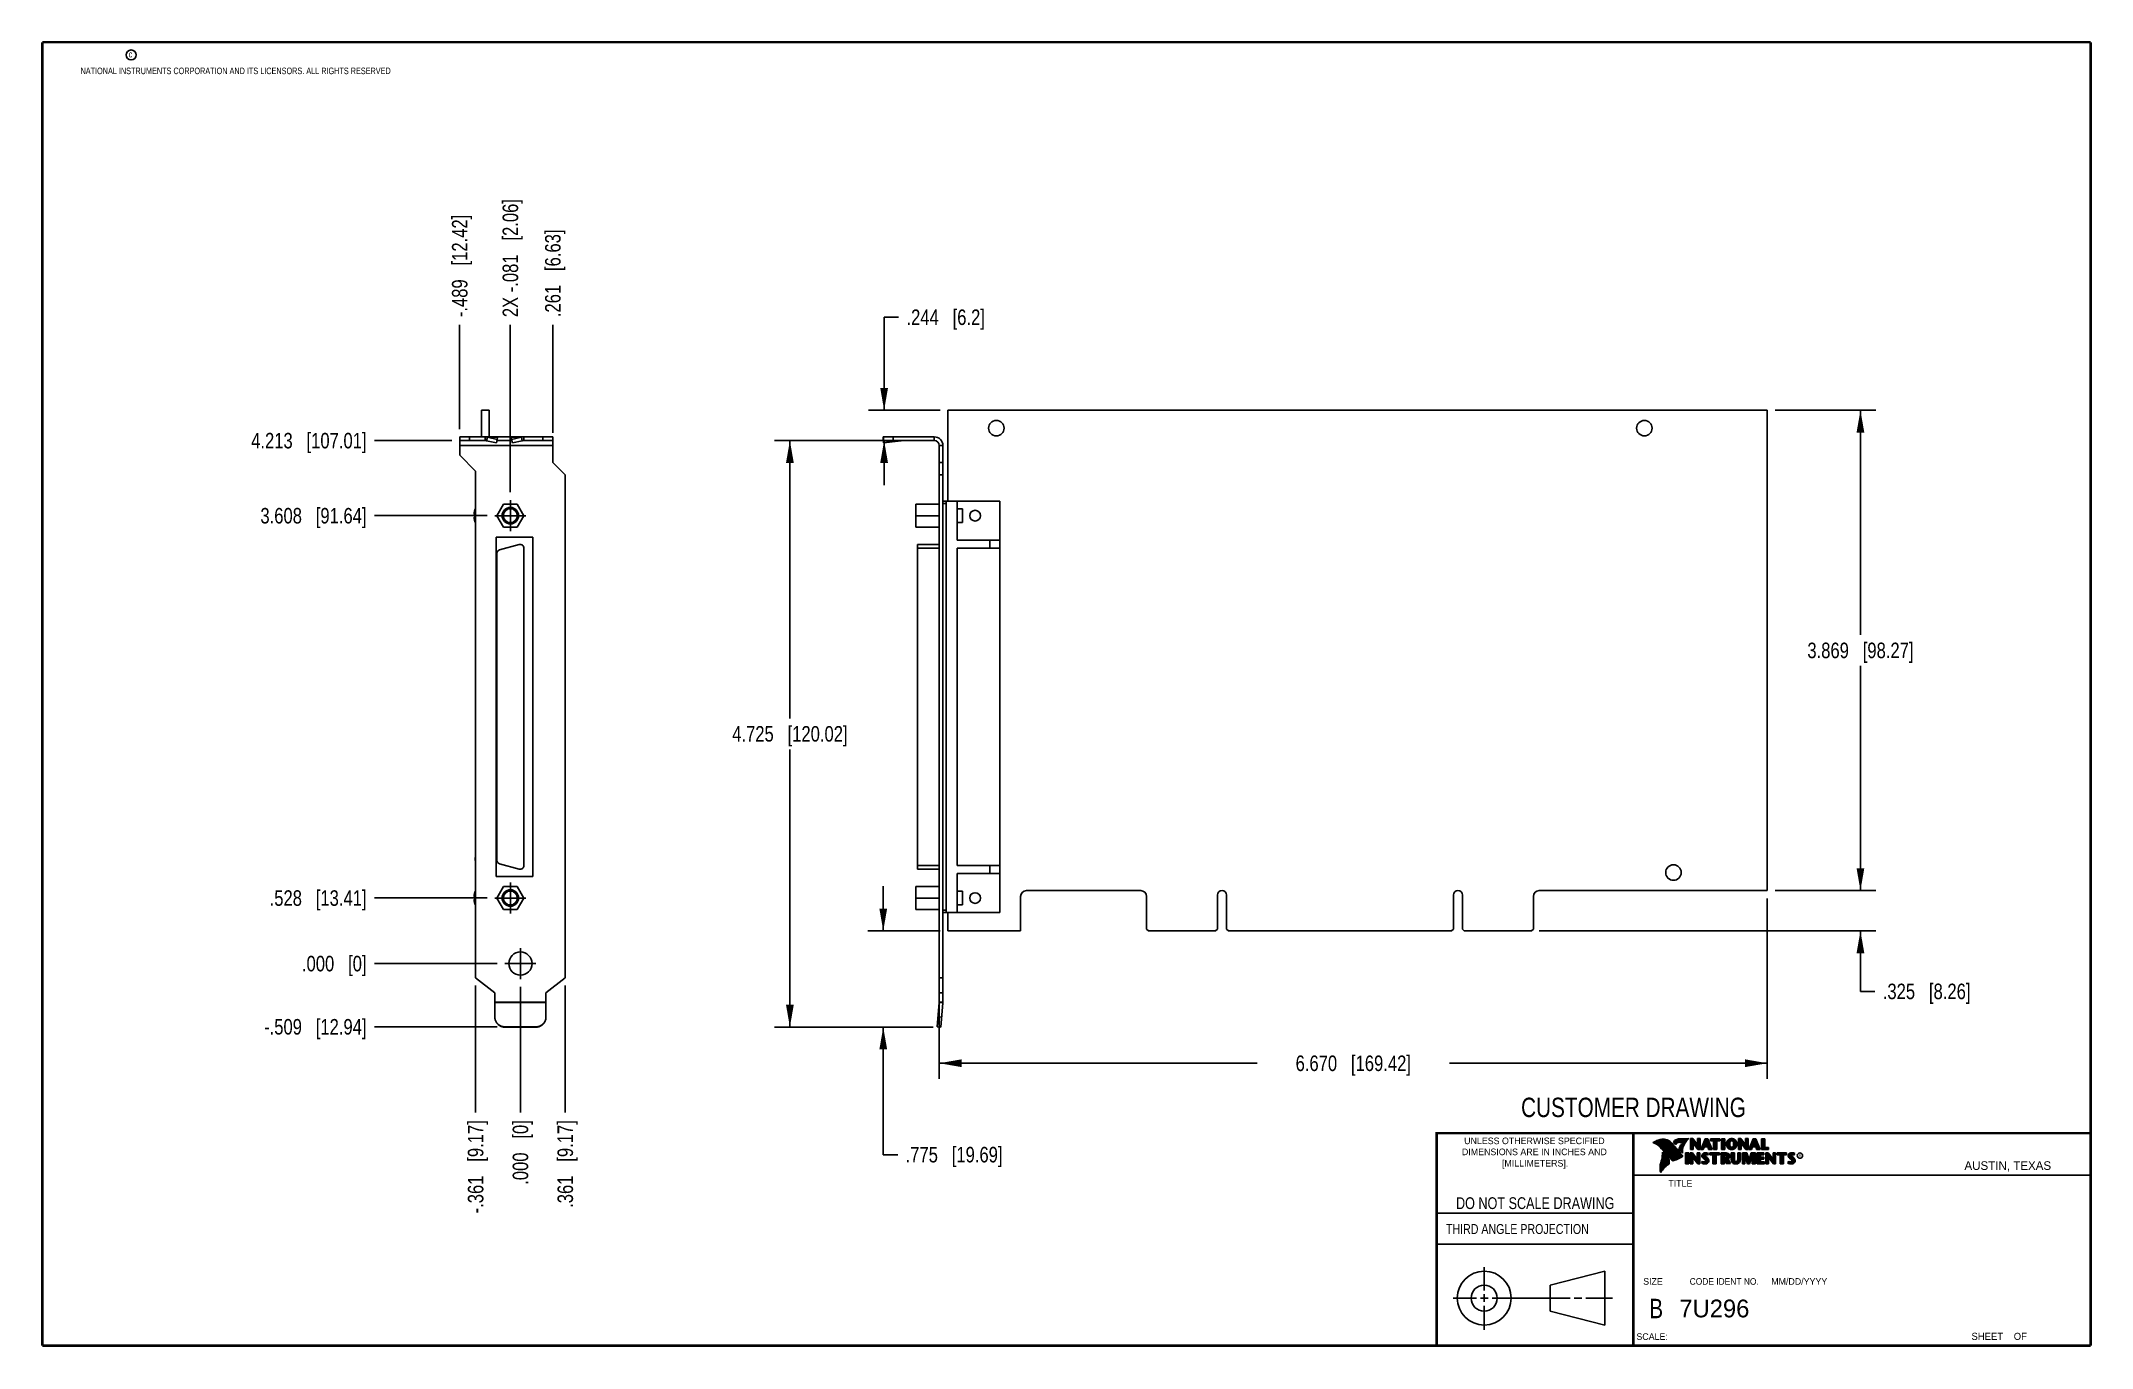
# Model space of a CAD drawing. Header units: inches. Extents: x 0.2 to 16.8, y 0.2 to 10.8.
import ezdxf

# ---------------------------------------------------------------- set-up
doc = ezdxf.new("R2010")
doc.units = ezdxf.units.IN
doc.header["$LTSCALE"] = 0.935
doc.header["$MEASUREMENT"] = 0
doc.linetypes.add('CENTER', pattern=[0.6, 0.375, -0.075, 0.075, -0.075])
doc.layers.get('0').update_dxf_attribs({"linetype": 'CONTINUOUS'})
doc.layers.add('02___PRT_ALL_AXES', color=7, linetype='CONTINUOUS')
doc.layers.add('DIMENSIONS', color=7, linetype='CONTINUOUS')
doc.styles.get("Standard").update_dxf_attribs({"font": 'txt', "width": 0.8})
doc.styles.add('TEXTSTYLE_2', font='txt')
doc.styles.add('TEXTSTYLE_3', font='txt', dxfattribs={"width": 0.95})
doc.dimstyles.new('DIMSTYLE_1', dxfattribs={"dimtxt": 0.125, "dimasz": 0.18, "dimexe": 0.18, "dimexo": 0.0625, "dimgap": 0.09, "dimtad": 0, "dimtih": 1, "dimtoh": 1, "dimdec": 3, "dimzin": 4, "dimdsep": 46, "dimtxsty": 'STANDARD', "dimblk": '_FILLED', "dimblk1": '_FILLED', "dimblk2": '_FILLED', "dimcen": 0.09, "dimadec": 0, "dimazin": 0, "dimtp": 0.01, "dimtm": 0.01, "dimtfac": 1, "dimtdec": 3, "dimtofl": 0, "dimtmove": 0, "dimatfit": 3, "dimldrblk": '_FILLED', "dimfxl": 1, "dimtolj": 1, "dimtzin": 4, "dimarcsym": 0})
doc.dimstyles.new('DIMSTYLE_2', dxfattribs={"dimtxt": 0.125, "dimasz": 0.18, "dimexe": 0.18, "dimexo": 0.0625, "dimgap": 0.09, "dimtad": 0, "dimtih": 1, "dimtoh": 1, "dimdec": 3, "dimzin": 4, "dimdsep": 46, "dimtxsty": 'STANDARD', "dimblk": '_FILLED', "dimblk1": '_FILLED', "dimblk2": '_FILLED', "dimcen": 0.09, "dimadec": 0, "dimazin": 0, "dimtp": 0.01, "dimtm": 0.01, "dimtfac": 1, "dimtdec": 3, "dimtofl": 0, "dimtmove": 0, "dimatfit": 3, "dimldrblk": '_FILLED', "dimfxl": 1, "dimtolj": 1, "dimtzin": 4, "dimarcsym": 0})

msp = doc.modelspace()

# ---------------------------------------------------------------- texts
at = {"color": 2, "linetype": 'CONTINUOUS', "attachment_point": 1, "line_spacing_factor": 0.9}
for s, insert, char_height, width in [('c', (0.946, 10.6893), 0.053, 0.0424), ('NATIONAL INSTRUMENTS CORPORATION AND ITS LICENSORS. ALL RIGHTS RESERVED', (0.5583, 10.5546), 0.053, 3.0104), ('THIRD ANGLE PROJECTION', (11.5564, 1.2384), 0.08, 1.408)]:
    msp.add_mtext(s, dxfattribs=dict(at, insert=insert, char_height=char_height, width=width))
at = {"color": 7, "linetype": 'CONTINUOUS', "attachment_point": 2, "line_spacing_factor": 0.9}
for s, insert, char_height, width in [('CUSTOMER DRAWING', (13.0668, 2.2564), 0.15625, 2), ('DO NOT SCALE DRAWING', (12.2754, 1.4542), 0.095, 1.52), ('B', (13.2497, 0.6361), 0.1562, 0.125)]:
    msp.add_mtext(s, dxfattribs=dict(at, insert=insert, char_height=char_height, width=width))
at = {"color": 2, "linetype": 'CONTINUOUS', "line_spacing_factor": 0.9}
for s, insert, char_height, width, attachment_point, style in [('DIMENSIONS ARE IN INCHES AND', (12.2688, 1.8465), 0.053254, 1.491112, 2, 'TEXTSTYLE_2'), ('UNLESS OTHERWISE SPECIFIED', (12.2688, 1.9352), 0.053254, 1.384604, 2, 'TEXTSTYLE_2'), ('[MILLIMETERS].', (12.2746, 1.7548), 0.053254, 0.745556, 2, 'TEXTSTYLE_2'), ('R', (14.3971, 1.8), 0.0217, 0.021738, 1, 'TEXTSTYLE_2'), ('AUSTIN, TEXAS', (15.7327, 1.7441), 0.069617, 0.905021, 1, 'TEXTSTYLE_2'), ('TITLE', (13.3474, 1.593), 0.05325, 0.26627, 1, 'TEXTSTYLE_2'), ('SIZE', (13.1451, 0.8027), 0.05325, 0.213016, 1, 'TEXTSTYLE_2'), ('CODE IDENT NO.', (13.7978, 0.8027), 0.053254, 0.708278, 2, 'TEXTSTYLE_3'), ('MM/DD/YYYY', (14.1765, 0.8027), 0.05325, 0.53254, 1, 'TEXTSTYLE_2'), ('SCALE:', (13.0904, 0.3585), 0.05325, 0.319524, 1, 'TEXTSTYLE_2'), ('SHEET    OF', (15.7892, 0.3625), 0.057262, 0.629882, 1, 'TEXTSTYLE_2')]:
    msp.add_mtext(s, dxfattribs=dict(at, insert=insert, char_height=char_height, width=width, attachment_point=attachment_point, style=style))
at = {"color": 7, "linetype": 'CONTINUOUS', "insert": (13.4363, 0.6298), "char_height": 0.14316, "width": 0.715775, "attachment_point": 1, "line_spacing_factor": 0.9, "style": 'TEXTSTYLE_2'}
msp.add_mtext('7U296', dxfattribs=at)

# ---------------------------------------------------------------- blocks, each defined once
blk = doc.blocks.new('_FILLED')
at = {"color": 0, "linetype": 'BYBLOCK'}
blk.add_solid([(0, 0), (-1, 0.174), (-1, -0.174)], dxfattribs=at)
blk = doc.blocks.new('*D0')
at = {"layer": 'DIMENSIONS', "color": 2, "linetype": 'CONTINUOUS'}
for p, q in [((7.031, 7.794), (7.031, 8.544)), ((7.031, 8.544), (7.148, 8.544)), ((7.482, 7.794), (6.906, 7.794)), ((7.372, 7.55), (6.906, 7.55)), ((7.031, 7.55), (7.031, 7.19))]:
    blk.add_line(p, q, dxfattribs=at)
at = {"layer": 'DIMENSIONS', "color": 2, "linetype": 'CONTINUOUS', "xscale": 0.18, "yscale": 0.18, "zscale": 0.18}
for p, rotation in [((7.031, 7.794), 270), ((7.031, 7.55), 90)]:
    blk.add_blockref('_FILLED', p, dxfattribs=dict(at, rotation=rotation))
at = {"layer": 'DIMENSIONS', "color": 2, "linetype": 'CONTINUOUS', "insert": (7.211, 8.606), "char_height": 0.125, "width": 1.025, "attachment_point": 1, "line_spacing_factor": 0.9}
blk.add_mtext('.244{\\Ftxt.shx;\\W1.000000;\\H0.125000; }[6.2]', dxfattribs=at)
blk = doc.blocks.new('*D1')
at = {"layer": 'DIMENSIONS', "color": 2, "linetype": 'CONTINUOUS'}
for p, q in [((14.207, 7.794), (15.02, 7.794)), ((14.895, 7.794), (14.895, 5.984)), ((14.895, 3.925), (14.895, 5.734)), ((14.207, 3.925), (15.02, 3.925))]:
    blk.add_line(p, q, dxfattribs=at)
at = {"layer": 'DIMENSIONS', "color": 2, "linetype": 'CONTINUOUS', "xscale": 0.18, "yscale": 0.18, "zscale": 0.18}
for p, rotation in [((14.895, 7.794), 90), ((14.895, 3.925), 270)]:
    blk.add_blockref('_FILLED', p, dxfattribs=dict(at, rotation=rotation))
at = {"layer": 'DIMENSIONS', "color": 2, "linetype": 'CONTINUOUS', "insert": (14.895, 5.922), "char_height": 0.125, "width": 1.325, "attachment_point": 2, "line_spacing_factor": 0.9}
blk.add_mtext('3.869{\\Ftxt.shx;\\W1.000000;\\H0.125000; }[98.27]', dxfattribs=at)
blk = doc.blocks.new('*D2')
at = {"layer": 'DIMENSIONS', "color": 2, "linetype": 'CONTINUOUS'}
for p, q in [((7.042, 7.55), (6.147, 7.55)), ((6.272, 7.55), (6.272, 5.312)), ((6.272, 2.825), (6.272, 5.062)), ((7.425, 2.825), (6.147, 2.825))]:
    blk.add_line(p, q, dxfattribs=at)
at = {"layer": 'DIMENSIONS', "color": 2, "linetype": 'CONTINUOUS', "xscale": 0.18, "yscale": 0.18, "zscale": 0.18}
for p, rotation in [((6.272, 7.55), 90), ((6.272, 2.825), 270)]:
    blk.add_blockref('_FILLED', p, dxfattribs=dict(at, rotation=rotation))
at = {"layer": 'DIMENSIONS', "color": 2, "linetype": 'CONTINUOUS', "insert": (6.272, 5.25), "char_height": 0.125, "width": 1.425, "attachment_point": 2, "line_spacing_factor": 0.9}
blk.add_mtext('4.725{\\Ftxt.shx;\\W1.000000;\\H0.125000; }[120.02]', dxfattribs=at)
blk = doc.blocks.new('*D3')
at = {"layer": 'DIMENSIONS', "color": 2, "linetype": 'CONTINUOUS'}
for p, q in [((7.024, 3.6), (7.024, 3.96)), ((7.482, 3.6), (6.899, 3.6)), ((7.425, 2.825), (6.899, 2.825)), ((7.024, 2.825), (7.024, 1.797)), ((7.024, 1.797), (7.142, 1.797))]:
    blk.add_line(p, q, dxfattribs=at)
at = {"layer": 'DIMENSIONS', "color": 2, "linetype": 'CONTINUOUS', "xscale": 0.18, "yscale": 0.18, "zscale": 0.18}
for p, rotation in [((7.024, 3.6), 270), ((7.024, 2.825), 90)]:
    blk.add_blockref('_FILLED', p, dxfattribs=dict(at, rotation=rotation))
at = {"layer": 'DIMENSIONS', "color": 2, "linetype": 'CONTINUOUS', "insert": (7.204, 1.86), "char_height": 0.125, "width": 1.225, "attachment_point": 1, "line_spacing_factor": 0.9}
blk.add_mtext('.775{\\Ftxt.shx;\\W1.000000;\\H0.125000; }[19.69]', dxfattribs=at)
blk = doc.blocks.new('*D4')
at = {"layer": 'DIMENSIONS', "color": 2, "linetype": 'CONTINUOUS'}
for p, q in [((14.895, 3.925), (14.895, 4.285)), ((14.207, 3.925), (15.02, 3.925)), ((12.308, 3.6), (15.02, 3.6)), ((14.895, 3.6), (14.895, 3.113)), ((14.895, 3.113), (15.012, 3.113))]:
    blk.add_line(p, q, dxfattribs=at)
at = {"layer": 'DIMENSIONS', "color": 2, "linetype": 'CONTINUOUS', "xscale": 0.18, "yscale": 0.18, "zscale": 0.18}
for p, rotation in [((14.895, 3.925), 270), ((14.895, 3.6), 90)]:
    blk.add_blockref('_FILLED', p, dxfattribs=dict(at, rotation=rotation))
at = {"layer": 'DIMENSIONS', "color": 2, "linetype": 'CONTINUOUS', "insert": (15.075, 3.175), "char_height": 0.125, "width": 1.125, "attachment_point": 1, "line_spacing_factor": 0.9}
blk.add_mtext('.325{\\Ftxt.shx;\\W1.000000;\\H0.125000; }[8.26]', dxfattribs=at)
blk = doc.blocks.new('*D5')
at = {"layer": 'DIMENSIONS', "color": 2, "linetype": 'CONTINUOUS'}
for p, q in [((14.145, 3.862), (14.145, 2.409)), ((7.475, 3.159), (7.475, 2.409)), ((7.475, 2.534), (10.035, 2.534)), ((14.145, 2.534), (11.585, 2.534))]:
    blk.add_line(p, q, dxfattribs=at)
at = {"layer": 'DIMENSIONS', "color": 2, "linetype": 'CONTINUOUS', "xscale": 0.18, "yscale": 0.18, "zscale": 0.18, "rotation": 180}
blk.add_blockref('_FILLED', (7.475, 2.534), dxfattribs=at)
at = {"layer": 'DIMENSIONS', "color": 2, "linetype": 'CONTINUOUS', "xscale": 0.18, "yscale": 0.18, "zscale": 0.18}
blk.add_blockref('_FILLED', (14.145, 2.534), dxfattribs=at)
at = {"layer": 'DIMENSIONS', "color": 2, "linetype": 'CONTINUOUS', "insert": (10.81, 2.596), "char_height": 0.125, "width": 1.425, "attachment_point": 2, "line_spacing_factor": 0.9}
blk.add_mtext('6.670{\\Ftxt.shx;\\W1.000000;\\H0.125000; }[169.42]', dxfattribs=at)
blk = doc.blocks.new('*D6')
at = {"layer": 'DIMENSIONS', "color": 2, "linetype": 'CONTINUOUS'}
blk.add_line((4.462, 3.159), (4.462, 2.137), dxfattribs=at)
at = {"layer": 'DIMENSIONS', "color": 2, "linetype": 'CONTINUOUS', "insert": (4.4, 2.075), "char_height": 0.125, "width": 1.125, "attachment_point": 3, "rotation": 90, "line_spacing_factor": 0.9}
blk.add_mtext('.361{\\Ftxt.shx;\\W1.000000;\\H0.125000; }[9.17]', dxfattribs=at)
blk = doc.blocks.new('*D7')
at = {"layer": 'DIMENSIONS', "color": 2, "linetype": 'CONTINUOUS'}
blk.add_line((4.101, 3.149), (4.101, 2.137), dxfattribs=at)
at = {"layer": 'DIMENSIONS', "color": 2, "linetype": 'CONTINUOUS', "insert": (4.039, 2.075), "char_height": 0.125, "width": 0.825, "attachment_point": 3, "rotation": 90, "line_spacing_factor": 0.9}
blk.add_mtext('.000{\\Ftxt.shx;\\W1.000000;\\H0.125000; }[0]', dxfattribs=at)
blk = doc.blocks.new('*D8')
at = {"layer": 'DIMENSIONS', "color": 2, "linetype": 'CONTINUOUS'}
blk.add_line((3.74, 3.159), (3.74, 2.137), dxfattribs=at)
at = {"layer": 'DIMENSIONS', "color": 2, "linetype": 'CONTINUOUS', "insert": (3.678, 2.075), "char_height": 0.125, "width": 1.225, "attachment_point": 3, "rotation": 90, "line_spacing_factor": 0.9}
blk.add_mtext('-.361{\\Ftxt.shx;\\W1.000000;\\H0.125000; }[9.17]', dxfattribs=at)
blk = doc.blocks.new('*D9')
at = {"layer": 'DIMENSIONS', "color": 2, "linetype": 'CONTINUOUS'}
blk.add_line((3.612, 7.642), (3.612, 8.481), dxfattribs=at)
at = {"layer": 'DIMENSIONS', "color": 2, "linetype": 'CONTINUOUS', "insert": (3.55, 8.544), "char_height": 0.125, "width": 1.325, "attachment_point": 1, "rotation": 90, "line_spacing_factor": 0.9}
blk.add_mtext('-.489{\\Ftxt.shx;\\W1.000000;\\H0.125000; }[12.42]', dxfattribs=at)
blk = doc.blocks.new('*D10')
at = {"layer": 'DIMENSIONS', "color": 2, "linetype": 'CONTINUOUS'}
blk.add_line((4.362, 7.612), (4.362, 8.481), dxfattribs=at)
at = {"layer": 'DIMENSIONS', "color": 2, "linetype": 'CONTINUOUS', "insert": (4.3, 8.544), "char_height": 0.125, "width": 1.125, "attachment_point": 1, "rotation": 90, "line_spacing_factor": 0.9}
blk.add_mtext('.261{\\Ftxt.shx;\\W1.000000;\\H0.125000; }[6.63]', dxfattribs=at)
blk = doc.blocks.new('*D11')
at = {"layer": 'DIMENSIONS', "color": 2, "linetype": 'CONTINUOUS'}
blk.add_line((4.02, 7.133), (4.02, 8.481), dxfattribs=at)
at = {"layer": 'DIMENSIONS', "color": 2, "linetype": 'CONTINUOUS', "insert": (3.958, 8.544), "char_height": 0.125, "width": 1.525, "attachment_point": 1, "rotation": 90, "line_spacing_factor": 0.9}
blk.add_mtext('2X -.081{\\Ftxt.shx;\\W1.000000;\\H0.125000; }[2.06]', dxfattribs=at)
blk = doc.blocks.new('*D12')
at = {"layer": 'DIMENSIONS', "color": 2, "linetype": 'CONTINUOUS'}
blk.add_line((3.55, 7.55), (2.925, 7.55), dxfattribs=at)
at = {"layer": 'DIMENSIONS', "color": 2, "linetype": 'CONTINUOUS', "insert": (2.862, 7.612), "char_height": 0.125, "width": 1.425, "attachment_point": 3, "line_spacing_factor": 0.9}
blk.add_mtext('4.213{\\Ftxt.shx;\\W1.000000;\\H0.125000; }[107.01]', dxfattribs=at)
blk = doc.blocks.new('*D13')
at = {"layer": 'DIMENSIONS', "color": 2, "linetype": 'CONTINUOUS'}
blk.add_line((3.914, 3.337), (2.925, 3.337), dxfattribs=at)
at = {"layer": 'DIMENSIONS', "color": 2, "linetype": 'CONTINUOUS', "insert": (2.862, 3.399), "char_height": 0.125, "width": 0.825, "attachment_point": 3, "line_spacing_factor": 0.9}
blk.add_mtext('.000{\\Ftxt.shx;\\W1.000000;\\H0.125000; }[0]', dxfattribs=at)
blk = doc.blocks.new('*D14')
at = {"layer": 'DIMENSIONS', "color": 2, "linetype": 'CONTINUOUS'}
blk.add_line((3.913, 2.828), (2.925, 2.828), dxfattribs=at)
at = {"layer": 'DIMENSIONS', "color": 2, "linetype": 'CONTINUOUS', "insert": (2.862, 2.89), "char_height": 0.125, "width": 1.325, "attachment_point": 3, "line_spacing_factor": 0.9}
blk.add_mtext('-.509{\\Ftxt.shx;\\W1.000000;\\H0.125000; }[12.94]', dxfattribs=at)
blk = doc.blocks.new('*D15')
at = {"layer": 'DIMENSIONS', "color": 2, "linetype": 'CONTINUOUS'}
blk.add_line((3.833, 3.865), (2.925, 3.865), dxfattribs=at)
at = {"layer": 'DIMENSIONS', "color": 2, "linetype": 'CONTINUOUS', "insert": (2.862, 3.927), "char_height": 0.125, "width": 1.225, "attachment_point": 3, "line_spacing_factor": 0.9}
blk.add_mtext('.528{\\Ftxt.shx;\\W1.000000;\\H0.125000; }[13.41]', dxfattribs=at)
blk = doc.blocks.new('*D16')
at = {"layer": 'DIMENSIONS', "color": 2, "linetype": 'CONTINUOUS'}
blk.add_line((3.833, 6.945), (2.925, 6.945), dxfattribs=at)
at = {"layer": 'DIMENSIONS', "color": 2, "linetype": 'CONTINUOUS', "insert": (2.862, 7.007), "char_height": 0.125, "width": 1.325, "attachment_point": 3, "line_spacing_factor": 0.9}
blk.add_mtext('3.608{\\Ftxt.shx;\\W1.000000;\\H0.125000; }[91.64]', dxfattribs=at)

# ---------------------------------------------------------------- dimensions: what is measured, and where the dimension line sits
at = {"layer": 'DIMENSIONS', "color": 2, "linetype": 'CONTINUOUS'}
for feature_location, offset, dtype, origin, text, picture, middle in [((4.0204, 7.1325), (0, 1.3489), 1, (4.1014, 7.07), '2X -<>', '*D11', (4.0204, 9.3064)), ((3.6124, 7.6424), (0, 0.839), 1, (4.1014, 7.5799), '-<>', '*D9', (3.6124, 9.2064)), ((3.9129, 2.8275), (-0.988, 0), 0, (3.9754, 3.3369), '-<>', '*D14', (1.9999, 2.8275)), ((3.7404, 3.1585), (0, -1.0211), 1, (4.1014, 3.221), '-<>', '*D8', (3.8524, 1.2889))]:
    dim = msp.add_ordinate_dim(feature_location=feature_location, offset=offset, dtype=dtype, origin=origin, text=text, dimstyle='DIMSTYLE_2', dxfattribs=at)
    dim.commit()
    dim.dimension.update_dxf_attribs({"geometry": picture, "text_midpoint": middle})
for feature_location, offset, dtype, origin, picture, middle in [((4.3624, 7.6124), (0, 0.869), 1, (4.1014, 7.5499), '*D10', (4.3624, 9.1064)), ((3.5499, 7.5499), (-0.625, 0), 0, (3.9763, 3.3369), '*D12', (1.8499, 7.5499)), ((3.8328, 6.9449), (-0.9079, 0), 0, (3.8953, 3.3369), '*D16', (1.8999, 6.9449)), ((3.8328, 3.8649), (-0.9079, 0), 0, (3.8953, 3.3369), '*D15', (1.9999, 3.8649)), ((3.9138120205, 3.3369448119), (-0.9889, 0), 0, (3.9763120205, 3.3369448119), '*D13', (2.1999120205, 3.3369448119)), ((4.1014120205, 3.1493448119), (0, -1.0119311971), 1, (4.1014120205, 3.2118448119), '*D7', (4.2134304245, 1.4389144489)), ((4.4624, 3.1585), (0, -1.0211), 1, (4.1014, 3.2118), '*D6', (4.5744, 1.2889))]:
    dim = msp.add_ordinate_dim(feature_location=feature_location, offset=offset, dtype=dtype, origin=origin, dimstyle='DIMSTYLE_2', dxfattribs=at)
    dim.commit()
    dim.dimension.update_dxf_attribs({"geometry": picture, "text_midpoint": middle})
for base, p1, p2, angle, picture, middle in [((7.0308, 7.7939), (7.3723, 7.5499), (7.4823, 7.7939), 90, '*D0', (7.7233, 8.5439)), ((14.8948, 3.9249), (14.2073, 7.7939), (14.2073, 3.9249), 270, '*D1', (14.7448, 5.8594)), ((6.2722, 2.8249), (7.0423, 7.5499), (7.4249, 2.8249), 270, '*D2', (6.1222, 5.1874)), ((14.8948, 3.5999), (14.2073, 3.9249), (12.3083, 3.5999), 270, '*D4', (15.6373, 3.1125)), ((7.0244, 2.8249), (7.4823, 3.5999), (7.4249, 2.8249), 270, '*D3', (7.8169, 1.7972)), ((7.4748, 2.5339), (14.1448, 3.8624), (7.4748, 3.1585), 180, '*D5', (10.6598, 2.5339))]:
    dim = msp.add_linear_dim(base=base, p1=p1, p2=p2, angle=angle, dimstyle='DIMSTYLE_1', dxfattribs=at)
    dim.commit()
    dim.dimension.update_dxf_attribs({"geometry": picture, "text_midpoint": middle, "dimtype": 160})

# ---------------------------------------------------------------- linework, layer by layer
at = {"color": 7, "linetype": 'CONTINUOUS'}
for p, q in [((3.7874, 7.7939), (3.7874, 7.5799)), ((3.7874, 7.7939), (3.8494, 7.7939)), ((3.8494, 7.7939), (3.8494, 7.5799)), ((7.5448, 7.7939), (7.5448, 7.0624)), ((14.1448, 7.7939), (7.5448, 7.7939)), ((14.1448, 3.9249), (14.1448, 7.7939)), ((3.6124, 7.5799), (3.6124, 7.4319)), ((3.6124, 7.5799), (4.3624, 7.5799)), ((3.8171, 7.5499), (3.6124, 7.5499)), ((4.3624, 7.5099), (3.6124, 7.5099)), ((3.6924, 7.5799), (3.6924, 7.5499)), ((3.8171, 7.5799), (3.8171, 7.5499)), ((3.8351, 7.5777), (3.8284, 7.5488)), ((3.9081, 7.5304), (3.8284, 7.5488)), ((3.9148, 7.5594), (3.8351, 7.5777)), ((3.8351, 7.5777), (3.9169, 7.5777)), ((3.9081, 7.5304), (3.9148, 7.5594)), ((4.0322, 7.5499), (3.9126, 7.5499)), ((3.9148, 7.5594), (3.9169, 7.5777)), ((4.03, 7.5594), (4.0279, 7.5777)), ((4.1097, 7.5777), (4.0279, 7.5777)), ((4.1097, 7.5777), (4.03, 7.5594)), ((4.0368, 7.5304), (4.03, 7.5594)), ((4.1165, 7.5488), (4.0368, 7.5304)), ((4.1097, 7.5777), (4.1165, 7.5488)), ((4.1277, 7.5799), (4.1277, 7.5499)), ((4.3624, 7.5499), (4.1277, 7.5499)), ((4.2824, 7.5499), (4.2824, 7.5799)), ((4.3624, 7.3729), (4.3624, 7.5799)), ((7.0222, 7.5777), (7.0234, 7.5594)), ((7.0222, 7.5777), (7.0248, 7.5585)), ((7.0273, 7.5304), (7.0234, 7.5594)), ((7.0248, 7.5499), (7.0248, 7.5799)), ((7.0248, 7.5799), (7.4348, 7.5799)), ((7.0248, 7.5499), (7.4348, 7.5499)), ((7.0261, 7.5488), (7.0273, 7.5304)), ((7.0261, 7.5488), (7.1678, 7.5488)), ((7.0273, 7.5304), (7.1678, 7.5488)), ((7.1048, 7.5499), (7.1048, 7.5799)), ((7.4348, 7.5799), (7.4348, 7.5499)), ((7.4748, 3.0259), (7.4748, 7.5099)), ((7.5048, 7.5099), (7.4748, 7.5099)), ((7.5048, 3.0259), (7.5048, 7.5099)), ((3.7404, 7.3039), (3.6124, 7.4319)), ((3.7404, 3.221), (3.7404, 7.3039)), ((4.3624, 7.3729), (4.4624, 7.2729)), ((4.4624, 7.2729), (4.4624, 3.221)), ((7.5048, 7.3729), (7.4748, 7.3729)), ((7.5048, 7.2729), (7.4748, 7.2729)), ((3.7312, 6.9534), (3.7379, 6.9534)), ((3.7379, 6.9969), (3.7382, 6.9968)), ((3.7379, 6.9534), (3.7382, 6.9534)), ((3.9122, 6.9449), (3.9663, 7.0387)), ((3.9663, 6.8512), (3.9122, 6.9449)), ((3.9663, 7.0387), (4.0745, 7.0387)), ((4.0745, 7.0387), (4.1287, 6.9449)), ((4.1287, 6.9449), (4.0745, 6.8512)), ((7.2873, 7.0387), (7.2873, 6.8512)), ((7.2873, 7.0387), (7.4748, 7.0387)), ((7.2873, 6.9449), (7.4748, 6.9449)), ((7.9638, 7.0624), (7.5048, 7.0624)), ((7.5318, 7.0424), (7.5048, 7.0424)), ((7.5318, 3.7474), (7.5318, 7.0624)), ((7.6188, 7.0624), (7.6188, 6.7474)), ((7.6188, 7.0009), (7.6618, 7.0009)), ((7.6618, 6.8889), (7.6618, 7.0009)), ((7.9638, 3.7474), (7.9638, 7.0624)), ((3.7379, 6.9364), (3.7312, 6.9364)), ((3.7382, 6.9365), (3.7379, 6.9364)), ((3.7382, 6.8931), (3.7379, 6.8929)), ((4.0745, 6.8512), (3.9663, 6.8512)), ((7.2873, 6.8512), (7.4748, 6.8512)), ((7.6188, 6.8889), (7.6618, 6.8889)), ((3.9064, 4.0379), (3.9064, 6.7719)), ((3.9064, 6.7719), (4.2014, 6.7719)), ((3.9114, 6.6406), (3.9114, 4.1693)), ((4.0916, 6.7119), (3.9336, 6.6696)), ((4.1294, 4.1269), (4.1294, 6.6829)), ((4.2014, 6.7719), (4.2014, 4.0379)), ((7.3008, 4.0969), (7.3008, 6.7129)), ((7.4748, 6.7129), (7.3008, 6.7129)), ((7.4748, 6.6829), (7.3008, 6.6829)), ((7.9638, 6.7474), (7.6188, 6.7474)), ((7.6188, 6.6839), (7.6188, 4.1259)), ((7.9638, 6.6839), (7.6188, 6.6839)), ((7.8838, 6.6839), (7.8838, 6.7474)), ((3.7404, 4.1924), (3.7374, 4.1924)), ((3.7374, 4.1674), (3.7374, 4.1924)), ((3.7404, 4.1674), (3.7374, 4.1674)), ((3.9336, 4.1403), (4.0916, 4.098)), ((4.2014, 4.0379), (3.9064, 4.0379)), ((7.4748, 4.1269), (7.3008, 4.1269)), ((7.4748, 4.0969), (7.3008, 4.0969)), ((7.9638, 4.1259), (7.6188, 4.1259)), ((7.6188, 3.7474), (7.6188, 4.0624)), ((7.9638, 4.0624), (7.6188, 4.0624)), ((7.8838, 4.0624), (7.8838, 4.1259)), ((3.7312, 3.8734), (3.7379, 3.8734)), ((3.7379, 3.8564), (3.7312, 3.8564)), ((3.7379, 3.9169), (3.7382, 3.9168)), ((3.7379, 3.8734), (3.7382, 3.8734)), ((3.7382, 3.8565), (3.7379, 3.8564)), ((3.7382, 3.8131), (3.7379, 3.8129)), ((3.9122, 3.8649), (3.9663, 3.9587)), ((3.9663, 3.7712), (3.9122, 3.8649)), ((3.9663, 3.9587), (4.0745, 3.9587)), ((4.0745, 3.9587), (4.1287, 3.8649)), ((4.1287, 3.8649), (4.0745, 3.7712)), ((7.2873, 3.9587), (7.2873, 3.7712)), ((7.2873, 3.9587), (7.4748, 3.9587)), ((7.2873, 3.8649), (7.4748, 3.8649)), ((7.6188, 3.9209), (7.6618, 3.9209)), ((7.6188, 3.8089), (7.6618, 3.8089)), ((7.6618, 3.8089), (7.6618, 3.9209)), ((8.1308, 3.5999), (8.1308, 3.8779)), ((8.1778, 3.9249), (9.0978, 3.9249)), ((9.1448, 3.8779), (9.1448, 3.6149)), ((9.7163, 3.6149), (9.7163, 3.8884)), ((9.7893, 3.6149), (9.7893, 3.8884)), ((11.6163, 3.6149), (11.6163, 3.8884)), ((11.6893, 3.6149), (11.6893, 3.8884)), ((12.2608, 3.6149), (12.2608, 3.8779)), ((12.3078, 3.9249), (14.1448, 3.9249)), ((4.0745, 3.7712), (3.9663, 3.7712)), ((7.2873, 3.7712), (7.4748, 3.7712)), ((7.5048, 3.7674), (7.5318, 3.7674)), ((7.5048, 3.7474), (7.9638, 3.7474)), ((7.5448, 3.7474), (7.5448, 3.5999)), ((7.5448, 3.5999), (8.1308, 3.5999)), ((9.1598, 3.5999), (9.1448, 3.6149)), ((9.1598, 3.5999), (9.7013, 3.5999)), ((9.7013, 3.5999), (9.7163, 3.6149)), ((9.8043, 3.5999), (9.7893, 3.6149)), ((9.8043, 3.5999), (11.6013, 3.5999)), ((11.6013, 3.5999), (11.6163, 3.6149)), ((11.7043, 3.5999), (11.6893, 3.6149)), ((11.7043, 3.5999), (12.2458, 3.5999)), ((12.2608, 3.6149), (12.2458, 3.5999)), ((3.8954, 3.0999), (3.7404, 3.221)), ((4.4624, 3.221), (4.3074, 3.0999)), ((7.5048, 3.221), (7.4748, 3.221)), ((3.8954, 2.9072), (3.8954, 3.0999)), ((3.8954, 3.0259), (4.3074, 3.0259)), ((3.8954, 3.0229), (4.3074, 3.0229)), ((4.3074, 2.9072), (4.3074, 3.0999)), ((7.4576, 2.8275), (7.4747, 3.0229)), ((7.4747, 3.0229), (7.5045, 3.0203)), ((7.5048, 3.0999), (7.4748, 3.0999)), ((7.4748, 3.0259), (7.5048, 3.0259)), ((7.4874, 2.8249), (7.5045, 3.0203)), ((4.2274, 2.8275), (3.9754, 2.8275)), ((3.9754, 2.8275), (3.9754, 2.8249)), ((4.2274, 2.8249), (3.9754, 2.8249)), ((4.2274, 2.8275), (4.2274, 2.8249)), ((7.4576, 2.8275), (7.4874, 2.8249)), ((7.4645, 2.9072), (7.4944, 2.9046)), ((12.3963, 0.7462), (12.8358, 0.859)), ((12.8358, 0.4248), (12.8358, 0.859)), ((12.3963, 0.5362), (12.3963, 0.7462)), ((12.3963, 0.5362), (12.8358, 0.4248))]:
    msp.add_line(p, q, dxfattribs=at)
at = {"color": 2, "linetype": 'CONTINUOUS'}
for p, q in [((13.2311, 1.8934), (13.2311, 1.8949)), ((13.2347, 1.8921), (13.2347, 1.8972)), ((13.2382, 1.8907), (13.2382, 1.8994)), ((13.2418, 1.8892), (13.2418, 1.9015)), ((13.2453, 1.8876), (13.2453, 1.9035)), ((13.2489, 1.8858), (13.2489, 1.9054)), ((13.2524, 1.8839), (13.2524, 1.9069)), ((13.256, 1.8818), (13.256, 1.9084)), ((13.2596, 1.8796), (13.2596, 1.9098)), ((13.2631, 1.8772), (13.2631, 1.9111)), ((13.2667, 1.8747), (13.2667, 1.9124)), ((13.2702, 1.872), (13.2702, 1.9135)), ((13.2738, 1.869), (13.2738, 1.9146)), ((13.2773, 1.8658), (13.2773, 1.9155)), ((13.2809, 1.8624), (13.2809, 1.9164)), ((13.2844, 1.8587), (13.2844, 1.9173)), ((13.288, 1.8549), (13.288, 1.9181)), ((13.2915, 1.851), (13.2915, 1.9188)), ((13.2951, 1.8471), (13.2951, 1.9194)), ((13.2987, 1.8431), (13.2987, 1.9198)), ((13.3022, 1.8391), (13.3022, 1.92)), ((13.3058, 1.8351), (13.3058, 1.9201)), ((13.3093, 1.8311), (13.3093, 1.9201)), ((13.3129, 1.827), (13.3129, 1.9199)), ((13.3164, 1.8229), (13.3164, 1.9196)), ((13.32, 1.8188), (13.32, 1.9192)), ((13.3235, 1.8146), (13.3235, 1.9186)), ((13.3271, 1.8104), (13.3271, 1.9179)), ((13.3306, 1.8062), (13.3306, 1.9172)), ((13.3342, 1.802), (13.3342, 1.9163)), ((13.3378, 1.7978), (13.3378, 1.9151)), ((13.3413, 1.7937), (13.3413, 1.9138)), ((13.3449, 1.7897), (13.3449, 1.9122)), ((13.3484, 1.7856), (13.3484, 1.9103)), ((13.352, 1.7817), (13.352, 1.9081)), ((13.3555, 1.7778), (13.3555, 1.9055)), ((13.3591, 1.7739), (13.3591, 1.9026)), ((13.3626, 1.7701), (13.3626, 1.8991)), ((13.3662, 1.7663), (13.3662, 1.8952)), ((13.3697, 1.7625), (13.3697, 1.8915)), ((13.3733, 1.7588), (13.3733, 1.8878)), ((13.3769, 1.7556), (13.3769, 1.8841)), ((13.3804, 1.7529), (13.3804, 1.8803)), ((13.384, 1.7512), (13.384, 1.8766)), ((13.3875, 1.7509), (13.3875, 1.8728)), ((13.4022, 1.878), (13.3901, 1.8922)), ((13.3911, 1.7518), (13.3911, 1.8691)), ((13.4029, 1.881), (13.3927, 1.893)), ((13.3946, 1.8908), (13.3946, 1.8999)), ((13.3946, 1.7533), (13.3946, 1.8653)), ((13.3982, 1.8866), (13.3982, 1.9062)), ((13.3982, 1.7548), (13.3982, 1.8615)), ((13.4017, 1.8824), (13.4017, 1.9101)), ((13.4017, 1.7563), (13.4017, 1.8574)), ((13.4053, 1.8823), (13.4053, 1.9129)), ((13.4053, 1.7578), (13.4053, 1.8531)), ((13.4088, 1.8844), (13.4088, 1.915)), ((13.4088, 1.7593), (13.4088, 1.8488)), ((13.4124, 1.887), (13.4124, 1.9167)), ((13.4124, 1.7609), (13.4124, 1.8445)), ((13.4159, 1.89), (13.4159, 1.9182)), ((13.4159, 1.7625), (13.4159, 1.8402)), ((13.4195, 1.8937), (13.4195, 1.9193)), ((13.4195, 1.7641), (13.4195, 1.8359)), ((13.4231, 1.8964), (13.4231, 1.9203)), ((13.4231, 1.7657), (13.4231, 1.8316)), ((13.4266, 1.8982), (13.4266, 1.9209)), ((13.4266, 1.7674), (13.4266, 1.8273)), ((13.4302, 1.8995), (13.4302, 1.9214)), ((13.4302, 1.7691), (13.4302, 1.823)), ((13.4414, 1.8328), (13.4319, 1.8437)), ((13.4337, 1.8997), (13.4337, 1.922)), ((13.4337, 1.7708), (13.4337, 1.8187)), ((13.4433, 1.8344), (13.4349, 1.844)), ((13.4373, 1.8991), (13.4373, 1.9224)), ((13.4373, 1.8413), (13.4373, 1.8491)), ((13.4408, 1.898), (13.4408, 1.9228)), ((13.4408, 1.8372), (13.4408, 1.8572)), ((13.4444, 1.8972), (13.4444, 1.9231)), ((13.4444, 1.8331), (13.4444, 1.8665)), ((13.4479, 1.8969), (13.4479, 1.9234)), ((13.4479, 1.8288), (13.4479, 1.873)), ((13.4515, 1.8966), (13.4515, 1.9236)), ((13.4515, 1.8247), (13.4515, 1.8764)), ((13.4529, 1.9261), (13.5132, 1.9271)), ((13.453, 1.9236), (13.5067, 1.9245)), ((13.455, 1.8965), (13.455, 1.9237)), ((13.455, 1.8207), (13.455, 1.878)), ((13.4586, 1.8964), (13.4586, 1.9237)), ((13.4586, 1.8303), (13.4586, 1.879)), ((13.4622, 1.8957), (13.4622, 1.9238)), ((13.4622, 1.8535), (13.4622, 1.8795)), ((13.4657, 1.8935), (13.4657, 1.9238)), ((13.4657, 1.8636), (13.4657, 1.8798)), ((13.4693, 1.872), (13.4693, 1.9239)), ((13.4728, 1.8794), (13.4728, 1.9239)), ((13.4764, 1.8859), (13.4764, 1.924)), ((13.4799, 1.8919), (13.4799, 1.924)), ((13.4835, 1.8973), (13.4835, 1.9241)), ((13.487, 1.9023), (13.487, 1.9242)), ((13.4906, 1.9069), (13.4906, 1.9242)), ((13.4941, 1.9112), (13.4941, 1.9243)), ((13.4977, 1.9153), (13.4977, 1.9243)), ((13.5013, 1.9191), (13.5013, 1.9244)), ((13.5261, 1.9263), (13.5451, 1.9263)), ((13.5261, 1.839), (13.5261, 1.9263)), ((13.5466, 1.839), (13.5261, 1.839)), ((13.5286, 1.9237), (13.5439, 1.9237)), ((13.5286, 1.8415), (13.5286, 1.9237)), ((13.5441, 1.8415), (13.5286, 1.8415)), ((13.5332, 1.8415), (13.5332, 1.9237)), ((13.5367, 1.8415), (13.5367, 1.9237)), ((13.5402, 1.8415), (13.5402, 1.9237)), ((13.5441, 1.8976), (13.5437, 1.9237)), ((13.5439, 1.9237), (13.5854, 1.869)), ((13.5873, 1.8415), (13.5441, 1.8976)), ((13.5441, 1.8976), (13.5441, 1.8415)), ((13.5451, 1.9263), (13.5829, 1.8765)), ((13.586, 1.839), (13.5466, 1.8902)), ((13.5466, 1.8902), (13.5466, 1.839)), ((13.5471, 1.8936), (13.5471, 1.9194)), ((13.5506, 1.8891), (13.5506, 1.9149)), ((13.5541, 1.8846), (13.5541, 1.9103)), ((13.5576, 1.8801), (13.5576, 1.9057)), ((13.561, 1.8756), (13.561, 1.9011)), ((13.5645, 1.8711), (13.5645, 1.8965)), ((13.568, 1.8665), (13.568, 1.8919)), ((13.5715, 1.862), (13.5715, 1.8874)), ((13.575, 1.8575), (13.575, 1.8828)), ((13.5784, 1.853), (13.5784, 1.8782)), ((13.5819, 1.8485), (13.5819, 1.8736)), ((13.5829, 1.9263), (13.6036, 1.9263)), ((13.5829, 1.8765), (13.5829, 1.9263)), ((13.5854, 1.9237), (13.6011, 1.9237)), ((13.5854, 1.869), (13.5854, 1.9237)), ((13.5854, 1.844), (13.5854, 1.869)), ((13.6036, 1.839), (13.586, 1.839)), ((13.6011, 1.8415), (13.5873, 1.8415)), ((13.5889, 1.8415), (13.5889, 1.9237)), ((13.5923, 1.8415), (13.5923, 1.9237)), ((13.5958, 1.8415), (13.5958, 1.9237)), ((13.5993, 1.8415), (13.5993, 1.9237)), ((13.6011, 1.9237), (13.6011, 1.8415)), ((13.6036, 1.9263), (13.6036, 1.839)), ((13.6088, 1.839), (13.6444, 1.9262)), ((13.6294, 1.839), (13.6088, 1.839)), ((13.6125, 1.8415), (13.6461, 1.9237)), ((13.6277, 1.8415), (13.6125, 1.8415)), ((13.6167, 1.8415), (13.6167, 1.8516)), ((13.6201, 1.8415), (13.6201, 1.8601)), ((13.6236, 1.8415), (13.6236, 1.8686)), ((13.6271, 1.8415), (13.6271, 1.8771)), ((13.6361, 1.8623), (13.6277, 1.8415)), ((13.6378, 1.8598), (13.6294, 1.839)), ((13.6306, 1.8486), (13.6306, 1.8857)), ((13.634, 1.8573), (13.634, 1.8942)), ((13.6665, 1.8623), (13.6361, 1.8623)), ((13.6375, 1.8623), (13.6375, 1.9027)), ((13.6647, 1.8598), (13.6378, 1.8598)), ((13.6388, 1.8711), (13.65, 1.9073)), ((13.6639, 1.8711), (13.6388, 1.8711)), ((13.641, 1.8781), (13.641, 1.9112)), ((13.641, 1.8623), (13.641, 1.8711)), ((13.6423, 1.8736), (13.6519, 1.9048)), ((13.6606, 1.8736), (13.6423, 1.8736)), ((13.6444, 1.9262), (13.6664, 1.9262)), ((13.6445, 1.8893), (13.6445, 1.9197)), ((13.6445, 1.8623), (13.6445, 1.8711)), ((13.6461, 1.9237), (13.6647, 1.9237)), ((13.6479, 1.9006), (13.6479, 1.9237)), ((13.6479, 1.8623), (13.6479, 1.8711)), ((13.65, 1.9073), (13.6541, 1.9073)), ((13.6514, 1.9073), (13.6514, 1.9237)), ((13.6514, 1.8623), (13.6514, 1.8711)), ((13.6519, 1.9048), (13.6521, 1.9048)), ((13.6521, 1.9048), (13.6606, 1.8736)), ((13.6541, 1.9073), (13.6639, 1.8711)), ((13.6549, 1.9043), (13.6549, 1.9237)), ((13.6549, 1.8623), (13.6549, 1.8711)), ((13.6584, 1.8915), (13.6584, 1.9237)), ((13.6584, 1.8623), (13.6584, 1.8711)), ((13.6618, 1.8787), (13.6618, 1.9237)), ((13.6618, 1.8623), (13.6618, 1.8711)), ((13.6647, 1.9237), (13.6959, 1.8415)), ((13.6717, 1.839), (13.6647, 1.8598)), ((13.6653, 1.8623), (13.6653, 1.922)), ((13.6664, 1.9262), (13.6995, 1.839)), ((13.6735, 1.8415), (13.6665, 1.8623)), ((13.6688, 1.8555), (13.6688, 1.9128)), ((13.6995, 1.839), (13.6717, 1.839)), ((13.6723, 1.8452), (13.6723, 1.9037)), ((13.6959, 1.8415), (13.6735, 1.8415)), ((13.6757, 1.8415), (13.6757, 1.8945)), ((13.6792, 1.8415), (13.6792, 1.8854)), ((13.6827, 1.8415), (13.6827, 1.8762)), ((13.6862, 1.8415), (13.6862, 1.8671)), ((13.6866, 1.9262), (13.7634, 1.9262)), ((13.6866, 1.9099), (13.6866, 1.9262)), ((13.7118, 1.9099), (13.6866, 1.9099)), ((13.6891, 1.9237), (13.7609, 1.9237)), ((13.6891, 1.9125), (13.6891, 1.9237)), ((13.7143, 1.9125), (13.6891, 1.9125)), ((13.6896, 1.8415), (13.6896, 1.8579)), ((13.6931, 1.9125), (13.6931, 1.9237)), ((13.6931, 1.8415), (13.6931, 1.8488)), ((13.6966, 1.9125), (13.6966, 1.9237)), ((13.7001, 1.9125), (13.7001, 1.9237)), ((13.7035, 1.9125), (13.7035, 1.9237)), ((13.707, 1.9125), (13.707, 1.9237)), ((13.7105, 1.9125), (13.7105, 1.9237)), ((13.7118, 1.839), (13.7118, 1.9099)), ((13.7382, 1.839), (13.7118, 1.839)), ((13.7143, 1.9125), (13.714, 1.9237)), ((13.7143, 1.8415), (13.7143, 1.9125)), ((13.7357, 1.8415), (13.7143, 1.8415)), ((13.7174, 1.8415), (13.7174, 1.9237)), ((13.7209, 1.8415), (13.7209, 1.9237)), ((13.7244, 1.8415), (13.7244, 1.9237)), ((13.7279, 1.8415), (13.7279, 1.9237)), ((13.7313, 1.8415), (13.7313, 1.9237)), ((13.7357, 1.9125), (13.7348, 1.9237)), ((13.7609, 1.9125), (13.7357, 1.9125)), ((13.7357, 1.9125), (13.7357, 1.8415)), ((13.7634, 1.9099), (13.7382, 1.9099)), ((13.7382, 1.9099), (13.7382, 1.839)), ((13.7383, 1.9125), (13.7383, 1.9237)), ((13.7418, 1.9125), (13.7418, 1.9237)), ((13.7452, 1.9125), (13.7452, 1.9237)), ((13.7487, 1.9125), (13.7487, 1.9237)), ((13.7522, 1.9125), (13.7522, 1.9237)), ((13.7557, 1.9125), (13.7557, 1.9237)), ((13.7591, 1.9125), (13.7591, 1.9237)), ((13.7609, 1.9237), (13.7609, 1.9125)), ((13.7634, 1.9262), (13.7634, 1.9099)), ((13.7768, 1.9262), (13.8031, 1.9262)), ((13.7768, 1.839), (13.7768, 1.9262)), ((13.8031, 1.839), (13.7768, 1.839)), ((13.7794, 1.9237), (13.8006, 1.9237)), ((13.7794, 1.8415), (13.7794, 1.9237)), ((13.8006, 1.8415), (13.7794, 1.8415)), ((13.7835, 1.8415), (13.7835, 1.9237)), ((13.787, 1.8415), (13.787, 1.9237)), ((13.7904, 1.8415), (13.7904, 1.9237)), ((13.7939, 1.8415), (13.7939, 1.9237)), ((13.7974, 1.8415), (13.7974, 1.9237)), ((13.8006, 1.9237), (13.8006, 1.8415)), ((13.8031, 1.9262), (13.8031, 1.839)), ((13.8154, 1.8853), (13.8155, 1.8871)), ((13.8154, 1.8834), (13.8154, 1.8853)), ((13.8154, 1.8816), (13.8154, 1.8834)), ((13.8155, 1.8797), (13.8154, 1.8816)), ((13.8155, 1.8871), (13.8157, 1.8889)), ((13.8157, 1.8779), (13.8155, 1.8797)), ((13.8157, 1.8889), (13.8159, 1.8907)), ((13.8159, 1.876), (13.8157, 1.8779)), ((13.8159, 1.8907), (13.8161, 1.8924)), ((13.8162, 1.8742), (13.8159, 1.876)), ((13.8161, 1.8924), (13.8165, 1.8941)), ((13.8166, 1.8724), (13.8162, 1.8742)), ((13.8165, 1.8941), (13.8169, 1.8958)), ((13.817, 1.8706), (13.8166, 1.8724)), ((13.8169, 1.8958), (13.8174, 1.8975)), ((13.8174, 1.8689), (13.817, 1.8706)), ((13.8174, 1.8975), (13.8179, 1.8991)), ((13.8179, 1.8672), (13.8174, 1.8689)), ((13.8179, 1.8991), (13.8185, 1.9006)), ((13.8179, 1.8852), (13.818, 1.8869)), ((13.8179, 1.8834), (13.8179, 1.8852)), ((13.818, 1.8817), (13.8179, 1.8834)), ((13.8185, 1.8655), (13.8179, 1.8672)), ((13.818, 1.8869), (13.8182, 1.8886)), ((13.8181, 1.8799), (13.818, 1.8817)), ((13.8182, 1.8781), (13.8181, 1.8799)), ((13.8182, 1.8886), (13.8184, 1.8903)), ((13.8184, 1.8764), (13.8182, 1.8781)), ((13.8184, 1.8903), (13.8186, 1.892)), ((13.8187, 1.8746), (13.8184, 1.8764)), ((13.8185, 1.9006), (13.8191, 1.9021)), ((13.8191, 1.8639), (13.8185, 1.8655)), ((13.8186, 1.892), (13.819, 1.8936)), ((13.8191, 1.8729), (13.8187, 1.8746)), ((13.819, 1.8936), (13.8193, 1.8952)), ((13.8191, 1.9021), (13.8198, 1.9036)), ((13.8194, 1.8712), (13.8191, 1.8729)), ((13.8198, 1.8623), (13.8191, 1.8639)), ((13.8193, 1.8952), (13.8198, 1.8967)), ((13.8199, 1.8696), (13.8194, 1.8712)), ((13.8198, 1.9036), (13.8206, 1.9051)), ((13.8198, 1.8967), (13.8203, 1.8982)), ((13.8205, 1.8607), (13.8198, 1.8623)), ((13.8204, 1.8679), (13.8199, 1.8696)), ((13.8203, 1.8982), (13.8208, 1.8997)), ((13.8209, 1.8664), (13.8204, 1.8679)), ((13.8213, 1.8592), (13.8205, 1.8607)), ((13.8206, 1.9051), (13.8214, 1.9065)), ((13.8208, 1.8997), (13.8214, 1.9011)), ((13.8209, 1.8664), (13.8208, 1.8997)), ((13.8215, 1.8648), (13.8209, 1.8664)), ((13.8221, 1.8578), (13.8213, 1.8592)), ((13.8214, 1.9065), (13.8223, 1.9079)), ((13.8214, 1.9011), (13.8221, 1.9025)), ((13.8221, 1.8633), (13.8215, 1.8648)), ((13.8221, 1.9025), (13.8228, 1.9038)), ((13.8228, 1.8619), (13.8221, 1.8633)), ((13.823, 1.8563), (13.8221, 1.8578)), ((13.8223, 1.9079), (13.8232, 1.9092)), ((13.8228, 1.9038), (13.8236, 1.9052)), ((13.8235, 1.8604), (13.8228, 1.8619)), ((13.8239, 1.855), (13.823, 1.8563)), ((13.8232, 1.9092), (13.8243, 1.9106)), ((13.8243, 1.8591), (13.8235, 1.8604)), ((13.8236, 1.9052), (13.8244, 1.9065)), ((13.8249, 1.8536), (13.8239, 1.855)), ((13.8243, 1.9106), (13.8253, 1.9119)), ((13.8243, 1.8591), (13.8244, 1.9065)), ((13.8251, 1.8577), (13.8243, 1.8591)), ((13.8244, 1.9065), (13.8253, 1.9077)), ((13.826, 1.8523), (13.8249, 1.8536)), ((13.826, 1.8564), (13.8251, 1.8577)), ((13.8253, 1.9119), (13.8265, 1.9132)), ((13.8253, 1.9077), (13.8262, 1.909)), ((13.8269, 1.8552), (13.826, 1.8564)), ((13.8271, 1.8511), (13.826, 1.8523)), ((13.8262, 1.909), (13.8273, 1.9102)), ((13.8265, 1.9132), (13.8276, 1.9144)), ((13.8279, 1.854), (13.8269, 1.8552)), ((13.8282, 1.8499), (13.8271, 1.8511)), ((13.8273, 1.9102), (13.8283, 1.9114)), ((13.8276, 1.9144), (13.8288, 1.9156)), ((13.8279, 1.854), (13.8283, 1.9114)), ((13.8289, 1.8528), (13.8279, 1.854)), ((13.8294, 1.8487), (13.8282, 1.8499)), ((13.8283, 1.9114), (13.8294, 1.9126)), ((13.8288, 1.9156), (13.8301, 1.9167)), ((13.83, 1.8517), (13.8289, 1.8528)), ((13.8294, 1.9126), (13.8306, 1.9137)), ((13.8306, 1.8476), (13.8294, 1.8487)), ((13.8311, 1.8506), (13.83, 1.8517)), ((13.8301, 1.9167), (13.8314, 1.9178)), ((13.8306, 1.9137), (13.8318, 1.9148)), ((13.8319, 1.8466), (13.8306, 1.8476)), ((13.8311, 1.8506), (13.8318, 1.9148)), ((13.8323, 1.8496), (13.8311, 1.8506)), ((13.8314, 1.9178), (13.8327, 1.9188)), ((13.8318, 1.9148), (13.833, 1.9158)), ((13.8332, 1.8456), (13.8319, 1.8466)), ((13.8335, 1.8486), (13.8323, 1.8496)), ((13.8327, 1.9188), (13.834, 1.9198)), ((13.833, 1.9158), (13.8342, 1.9168)), ((13.8346, 1.8447), (13.8332, 1.8456)), ((13.8347, 1.8477), (13.8335, 1.8486)), ((13.834, 1.9198), (13.8354, 1.9207)), ((13.8342, 1.9168), (13.8355, 1.9177)), ((13.836, 1.8438), (13.8346, 1.8447)), ((13.8347, 1.8477), (13.8355, 1.9177)), ((13.836, 1.8468), (13.8347, 1.8477)), ((13.8354, 1.9207), (13.8368, 1.9215)), ((13.8355, 1.9177), (13.8368, 1.9185)), ((13.8373, 1.846), (13.836, 1.8468)), ((13.8374, 1.843), (13.836, 1.8438)), ((13.8368, 1.9215), (13.8382, 1.9223)), ((13.8368, 1.9185), (13.8381, 1.9193)), ((13.8386, 1.8452), (13.8373, 1.846)), ((13.839, 1.8423), (13.8374, 1.843)), ((13.8381, 1.9193), (13.8394, 1.92)), ((13.8386, 1.8452), (13.8381, 1.9193)), ((13.8382, 1.9223), (13.8397, 1.923)), ((13.84, 1.8445), (13.8386, 1.8452)), ((13.8405, 1.8416), (13.839, 1.8423)), ((13.8394, 1.92), (13.8408, 1.9207)), ((13.8397, 1.923), (13.8412, 1.9237)), ((13.8397, 1.8857), (13.8398, 1.8868)), ((13.8397, 1.8845), (13.8397, 1.8857)), ((13.8397, 1.8833), (13.8397, 1.8845)), ((13.8397, 1.8821), (13.8397, 1.8833)), ((13.8397, 1.8809), (13.8397, 1.8821)), ((13.8398, 1.8796), (13.8397, 1.8809)), ((13.8398, 1.8868), (13.8399, 1.888)), ((13.8399, 1.8784), (13.8398, 1.8796)), ((13.8399, 1.888), (13.84, 1.8891)), ((13.84, 1.8773), (13.8399, 1.8784)), ((13.84, 1.8891), (13.8401, 1.8902)), ((13.8401, 1.8761), (13.84, 1.8773)), ((13.8415, 1.8439), (13.84, 1.8445)), ((13.8401, 1.8902), (13.8402, 1.8913)), ((13.8402, 1.8749), (13.8401, 1.8761)), ((13.8402, 1.8913), (13.8403, 1.8924)), ((13.8404, 1.8738), (13.8402, 1.8749)), ((13.8403, 1.8924), (13.8405, 1.8934)), ((13.8405, 1.8727), (13.8404, 1.8738)), ((13.8405, 1.8934), (13.8407, 1.8944)), ((13.8407, 1.8716), (13.8405, 1.8727)), ((13.8421, 1.8409), (13.8405, 1.8416)), ((13.8407, 1.8944), (13.8409, 1.8954)), ((13.841, 1.8706), (13.8407, 1.8716)), ((13.8408, 1.9207), (13.8422, 1.9213)), ((13.8409, 1.8954), (13.8411, 1.8963)), ((13.8412, 1.8696), (13.841, 1.8706)), ((13.8411, 1.8963), (13.8414, 1.8972)), ((13.8412, 1.9237), (13.8427, 1.9243)), ((13.8414, 1.8686), (13.8412, 1.8696)), ((13.8414, 1.8972), (13.8416, 1.8981)), ((13.8417, 1.8677), (13.8414, 1.8686)), ((13.8415, 1.8439), (13.8417, 1.8678)), ((13.843, 1.8433), (13.8415, 1.8439)), ((13.8416, 1.8981), (13.8419, 1.899)), ((13.842, 1.8667), (13.8417, 1.8677)), ((13.8419, 1.899), (13.8422, 1.8999)), ((13.842, 1.8991), (13.8422, 1.9213)), ((13.8423, 1.8658), (13.842, 1.8667)), ((13.8438, 1.8404), (13.8421, 1.8409)), ((13.8422, 1.9213), (13.8436, 1.9219)), ((13.8422, 1.8999), (13.8426, 1.9007)), ((13.8422, 1.8844), (13.8423, 1.8856)), ((13.8422, 1.8833), (13.8422, 1.8844)), ((13.8422, 1.8821), (13.8422, 1.8833)), ((13.8423, 1.8809), (13.8422, 1.8821)), ((13.8423, 1.8867), (13.8424, 1.8878)), ((13.8423, 1.8856), (13.8423, 1.8867)), ((13.8423, 1.8798), (13.8423, 1.8809)), ((13.8424, 1.8786), (13.8423, 1.8798)), ((13.8427, 1.865), (13.8423, 1.8658)), ((13.8424, 1.8878), (13.8425, 1.8889)), ((13.8425, 1.8775), (13.8424, 1.8786)), ((13.8425, 1.8889), (13.8426, 1.89)), ((13.8426, 1.8764), (13.8425, 1.8775)), ((13.8426, 1.9007), (13.843, 1.9016)), ((13.8426, 1.89), (13.8427, 1.891)), ((13.8427, 1.8753), (13.8426, 1.8764)), ((13.8427, 1.9243), (13.8443, 1.9248)), ((13.8427, 1.891), (13.8428, 1.892)), ((13.8429, 1.8742), (13.8427, 1.8753)), ((13.8431, 1.8641), (13.8427, 1.865)), ((13.8428, 1.892), (13.843, 1.893)), ((13.843, 1.8731), (13.8429, 1.8742)), ((13.843, 1.9016), (13.8434, 1.9024)), ((13.843, 1.893), (13.8432, 1.8939)), ((13.8432, 1.8721), (13.843, 1.8731)), ((13.8445, 1.8428), (13.843, 1.8433)), ((13.8434, 1.8633), (13.8431, 1.8641)), ((13.8432, 1.8939), (13.8434, 1.8948)), ((13.8434, 1.8712), (13.8432, 1.8721)), ((13.8434, 1.9024), (13.8438, 1.9032)), ((13.8434, 1.8948), (13.8436, 1.8957)), ((13.8436, 1.8702), (13.8434, 1.8712)), ((13.8439, 1.8625), (13.8434, 1.8633)), ((13.8436, 1.9219), (13.8451, 1.9224)), ((13.8436, 1.8957), (13.8438, 1.8965)), ((13.8439, 1.8693), (13.8436, 1.8702)), ((13.8438, 1.9032), (13.8443, 1.904)), ((13.8438, 1.8965), (13.844, 1.8974)), ((13.8455, 1.8399), (13.8438, 1.8404)), ((13.8441, 1.8684), (13.8439, 1.8693)), ((13.8443, 1.8617), (13.8439, 1.8625)), ((13.844, 1.8974), (13.8443, 1.8982)), ((13.8444, 1.8676), (13.8441, 1.8684)), ((13.8443, 1.9248), (13.8459, 1.9253)), ((13.8443, 1.904), (13.8447, 1.9047)), ((13.8443, 1.8982), (13.8446, 1.899)), ((13.8448, 1.8609), (13.8443, 1.8617)), ((13.8447, 1.8667), (13.8444, 1.8676)), ((13.8462, 1.8423), (13.8445, 1.8428)), ((13.8446, 1.899), (13.8449, 1.8997)), ((13.8447, 1.9047), (13.8453, 1.9055)), ((13.845, 1.8659), (13.8447, 1.8667)), ((13.8453, 1.8602), (13.8448, 1.8609)), ((13.8449, 1.8997), (13.8453, 1.9005)), ((13.8454, 1.8651), (13.845, 1.8659)), ((13.8451, 1.9224), (13.8466, 1.9229)), ((13.8453, 1.9055), (13.8451, 1.9224)), ((13.8453, 1.9055), (13.8458, 1.9062)), ((13.8453, 1.9005), (13.8456, 1.9012)), ((13.8458, 1.8595), (13.8453, 1.8602)), ((13.8457, 1.8644), (13.8454, 1.8651)), ((13.8473, 1.8395), (13.8455, 1.8399)), ((13.8456, 1.9012), (13.846, 1.902)), ((13.8461, 1.8637), (13.8457, 1.8644)), ((13.8458, 1.9062), (13.8464, 1.9068)), ((13.8464, 1.8588), (13.8458, 1.8595)), ((13.846, 1.8424), (13.8458, 1.8595)), ((13.8459, 1.9253), (13.8476, 1.9257)), ((13.846, 1.902), (13.8464, 1.9027)), ((13.8465, 1.863), (13.8461, 1.8637)), ((13.8478, 1.8419), (13.8462, 1.8423)), ((13.8464, 1.9068), (13.847, 1.9074)), ((13.8464, 1.9027), (13.8468, 1.9033)), ((13.847, 1.8581), (13.8464, 1.8588)), ((13.8469, 1.8623), (13.8465, 1.863)), ((13.8466, 1.9229), (13.8481, 1.9233)), ((13.8468, 1.9033), (13.8473, 1.9039)), ((13.8473, 1.8617), (13.8469, 1.8623)), ((13.847, 1.9074), (13.8477, 1.908)), ((13.8477, 1.8575), (13.847, 1.8581)), ((13.8473, 1.9039), (13.8478, 1.9045)), ((13.8478, 1.8611), (13.8473, 1.8617)), ((13.8491, 1.8391), (13.8473, 1.8395)), ((13.8476, 1.9257), (13.8492, 1.9261)), ((13.8477, 1.908), (13.8483, 1.9086)), ((13.8483, 1.857), (13.8477, 1.8575)), ((13.8478, 1.9045), (13.8482, 1.9051)), ((13.8483, 1.8605), (13.8478, 1.8611)), ((13.8495, 1.8416), (13.8478, 1.8419)), ((13.8481, 1.9233), (13.8497, 1.9236)), ((13.8482, 1.9051), (13.8488, 1.9056)), ((13.8483, 1.9086), (13.849, 1.9091)), ((13.8488, 1.8599), (13.8483, 1.8605)), ((13.849, 1.8564), (13.8483, 1.857)), ((13.8488, 1.9056), (13.8493, 1.9061)), ((13.8494, 1.8594), (13.8488, 1.8599)), ((13.849, 1.9091), (13.8497, 1.9095)), ((13.8498, 1.8559), (13.849, 1.8564)), ((13.8509, 1.8388), (13.8491, 1.8391)), ((13.8492, 1.9261), (13.8509, 1.9264)), ((13.8493, 1.9061), (13.8498, 1.9065)), ((13.8499, 1.8589), (13.8494, 1.8594)), ((13.8495, 1.9094), (13.8495, 1.9236)), ((13.8495, 1.8416), (13.8495, 1.8561)), ((13.8513, 1.8413), (13.8495, 1.8416)), ((13.8497, 1.9236), (13.8513, 1.9239)), ((13.8497, 1.9095), (13.8505, 1.9099)), ((13.8498, 1.9065), (13.8504, 1.9069)), ((13.8505, 1.8555), (13.8498, 1.8559)), ((13.8505, 1.8585), (13.8499, 1.8589)), ((13.8504, 1.9069), (13.851, 1.9073)), ((13.8505, 1.9099), (13.8512, 1.9103)), ((13.8511, 1.8581), (13.8505, 1.8585)), ((13.8513, 1.8551), (13.8505, 1.8555)), ((13.8509, 1.9264), (13.8527, 1.9266)), ((13.8528, 1.8386), (13.8509, 1.8388)), ((13.851, 1.9073), (13.8516, 1.9077)), ((13.8518, 1.8577), (13.8511, 1.8581)), ((13.8512, 1.9103), (13.852, 1.9106)), ((13.8513, 1.9239), (13.853, 1.9241)), ((13.8521, 1.8547), (13.8513, 1.8551)), ((13.853, 1.8411), (13.8513, 1.8413)), ((13.8516, 1.9077), (13.8523, 1.908)), ((13.8524, 1.8574), (13.8518, 1.8577)), ((13.852, 1.9106), (13.8528, 1.9109)), ((13.853, 1.8544), (13.8521, 1.8547)), ((13.8523, 1.908), (13.8529, 1.9083)), ((13.8531, 1.8571), (13.8524, 1.8574)), ((13.8527, 1.9266), (13.8544, 1.9268)), ((13.8528, 1.9109), (13.8536, 1.9111)), ((13.8547, 1.8384), (13.8528, 1.8386)), ((13.8529, 1.9083), (13.8536, 1.9085)), ((13.853, 1.9241), (13.8546, 1.9243)), ((13.853, 1.9109), (13.853, 1.9241)), ((13.8538, 1.8542), (13.853, 1.8544)), ((13.853, 1.8411), (13.853, 1.8544)), ((13.8548, 1.841), (13.853, 1.8411)), ((13.8538, 1.8568), (13.8531, 1.8571)), ((13.8536, 1.9111), (13.8545, 1.9113)), ((13.8536, 1.9085), (13.8543, 1.9087)), ((13.8545, 1.8566), (13.8538, 1.8568)), ((13.8547, 1.854), (13.8538, 1.8542)), ((13.8543, 1.9087), (13.855, 1.9089)), ((13.8544, 1.9268), (13.8561, 1.9269)), ((13.8545, 1.9113), (13.8553, 1.9115)), ((13.8552, 1.8564), (13.8545, 1.8566)), ((13.8546, 1.9243), (13.8563, 1.9244)), ((13.8556, 1.8538), (13.8547, 1.854)), ((13.8565, 1.8384), (13.8547, 1.8384)), ((13.8566, 1.8409), (13.8548, 1.841)), ((13.855, 1.9089), (13.8557, 1.909)), ((13.8559, 1.8563), (13.8552, 1.8564)), ((13.8553, 1.9115), (13.8562, 1.9116)), ((13.8565, 1.8537), (13.8556, 1.8538)), ((13.8557, 1.909), (13.8565, 1.9091)), ((13.8567, 1.8562), (13.8559, 1.8563)), ((13.8561, 1.9269), (13.8579, 1.927)), ((13.8562, 1.9116), (13.8571, 1.9117)), ((13.8563, 1.9244), (13.8579, 1.9245)), ((13.8565, 1.9116), (13.8565, 1.9244)), ((13.8565, 1.9091), (13.8572, 1.9092)), ((13.8574, 1.8537), (13.8565, 1.8537)), ((13.8565, 1.8409), (13.8565, 1.8537)), ((13.8584, 1.8383), (13.8565, 1.8384)), ((13.8584, 1.8408), (13.8566, 1.8409)), ((13.8574, 1.8562), (13.8567, 1.8562)), ((13.8571, 1.9117), (13.858, 1.9117)), ((13.8572, 1.9092), (13.858, 1.9092)), ((13.8582, 1.8562), (13.8574, 1.8562)), ((13.8583, 1.8537), (13.8574, 1.8537)), ((13.8579, 1.927), (13.8596, 1.927)), ((13.8579, 1.9245), (13.8596, 1.9244)), ((13.858, 1.9117), (13.8589, 1.9117)), ((13.858, 1.9092), (13.8587, 1.9091)), ((13.8589, 1.8563), (13.8582, 1.8562)), ((13.8592, 1.8537), (13.8583, 1.8537)), ((13.8601, 1.8409), (13.8584, 1.8408)), ((13.8602, 1.8384), (13.8584, 1.8383)), ((13.8587, 1.9091), (13.8595, 1.9091)), ((13.8589, 1.9117), (13.8598, 1.9116)), ((13.8597, 1.8564), (13.8589, 1.8563)), ((13.8601, 1.8539), (13.8592, 1.8537)), ((13.8595, 1.9091), (13.8602, 1.909)), ((13.8596, 1.927), (13.8614, 1.9269)), ((13.8596, 1.9244), (13.8612, 1.9243)), ((13.8605, 1.8565), (13.8597, 1.8564)), ((13.8598, 1.9116), (13.8607, 1.9114)), ((13.8599, 1.8409), (13.8601, 1.8539)), ((13.861, 1.854), (13.8601, 1.8539)), ((13.8618, 1.841), (13.8601, 1.8409)), ((13.8602, 1.909), (13.861, 1.9088)), ((13.862, 1.8384), (13.8602, 1.8384)), ((13.8612, 1.8567), (13.8605, 1.8565)), ((13.8607, 1.9114), (13.8616, 1.9113)), ((13.861, 1.9114), (13.8612, 1.9243)), ((13.861, 1.9088), (13.8617, 1.9086)), ((13.8619, 1.8542), (13.861, 1.854)), ((13.8612, 1.9243), (13.8628, 1.9242)), ((13.862, 1.8569), (13.8612, 1.8567)), ((13.8614, 1.9269), (13.8631, 1.9267)), ((13.8616, 1.9113), (13.8624, 1.911)), ((13.8617, 1.9086), (13.8624, 1.9084)), ((13.8635, 1.8411), (13.8618, 1.841)), ((13.8627, 1.8545), (13.8619, 1.8542)), ((13.8627, 1.8571), (13.862, 1.8569)), ((13.8638, 1.8386), (13.862, 1.8384)), ((13.8624, 1.911), (13.8632, 1.9108)), ((13.8624, 1.9084), (13.8631, 1.9081)), ((13.8634, 1.8574), (13.8627, 1.8571)), ((13.8636, 1.8547), (13.8627, 1.8545)), ((13.8628, 1.9242), (13.8644, 1.924)), ((13.8631, 1.9267), (13.8648, 1.9265)), ((13.8631, 1.9081), (13.8638, 1.9079)), ((13.8632, 1.9108), (13.864, 1.9105)), ((13.8641, 1.8577), (13.8634, 1.8574)), ((13.8634, 1.8411), (13.8636, 1.8547)), ((13.8652, 1.8413), (13.8635, 1.8411)), ((13.8644, 1.8551), (13.8636, 1.8547)), ((13.8638, 1.9079), (13.8645, 1.9076)), ((13.8656, 1.8388), (13.8638, 1.8386)), ((13.864, 1.9105), (13.8648, 1.9102)), ((13.8647, 1.858), (13.8641, 1.8577)), ((13.8643, 1.9104), (13.8644, 1.924)), ((13.8644, 1.924), (13.8661, 1.9237)), ((13.8652, 1.8554), (13.8644, 1.8551)), ((13.8645, 1.9076), (13.8651, 1.9072)), ((13.8653, 1.8584), (13.8647, 1.858)), ((13.8648, 1.9265), (13.8665, 1.9262)), ((13.8648, 1.9102), (13.8656, 1.9098)), ((13.8651, 1.9072), (13.8657, 1.9069)), ((13.8659, 1.8558), (13.8652, 1.8554)), ((13.8668, 1.8416), (13.8652, 1.8413)), ((13.8659, 1.8588), (13.8653, 1.8584)), ((13.8656, 1.9098), (13.8663, 1.9094)), ((13.8673, 1.8391), (13.8656, 1.8388)), ((13.8657, 1.9069), (13.8662, 1.9065)), ((13.8665, 1.8592), (13.8659, 1.8588)), ((13.8667, 1.8562), (13.8659, 1.8558)), ((13.8661, 1.9237), (13.8676, 1.9233)), ((13.8662, 1.9065), (13.8668, 1.9061)), ((13.8663, 1.9094), (13.867, 1.909)), ((13.8665, 1.9262), (13.8682, 1.9258)), ((13.867, 1.8596), (13.8665, 1.8592)), ((13.8674, 1.8567), (13.8667, 1.8562)), ((13.8668, 1.9061), (13.8673, 1.9056)), ((13.8685, 1.842), (13.8668, 1.8416)), ((13.8669, 1.8416), (13.867, 1.8565)), ((13.867, 1.909), (13.8677, 1.9085)), ((13.8675, 1.8601), (13.867, 1.8596)), ((13.8673, 1.9056), (13.8677, 1.9052)), ((13.869, 1.8395), (13.8673, 1.8391)), ((13.8681, 1.8572), (13.8674, 1.8567)), ((13.8675, 1.9087), (13.8676, 1.9233)), ((13.868, 1.8606), (13.8675, 1.8601)), ((13.8676, 1.9233), (13.8692, 1.9229)), ((13.8677, 1.9085), (13.8683, 1.908)), ((13.8677, 1.9052), (13.8682, 1.9047)), ((13.8684, 1.8612), (13.868, 1.8606)), ((13.8687, 1.8577), (13.8681, 1.8572)), ((13.8682, 1.9258), (13.8699, 1.9254)), ((13.8682, 1.9047), (13.8686, 1.9042)), ((13.8683, 1.908), (13.869, 1.9075)), ((13.8688, 1.8618), (13.8684, 1.8612)), ((13.8701, 1.8424), (13.8685, 1.842)), ((13.8686, 1.9042), (13.869, 1.9037)), ((13.8693, 1.8583), (13.8687, 1.8577)), ((13.8693, 1.8624), (13.8688, 1.8618)), ((13.869, 1.9075), (13.8695, 1.907)), ((13.869, 1.9037), (13.8694, 1.9031)), ((13.8707, 1.8399), (13.869, 1.8395)), ((13.8692, 1.9229), (13.8708, 1.9225)), ((13.8696, 1.8631), (13.8693, 1.8624)), ((13.8699, 1.859), (13.8693, 1.8583)), ((13.8694, 1.9031), (13.8698, 1.9025)), ((13.8695, 1.907), (13.8701, 1.9064)), ((13.87, 1.8638), (13.8696, 1.8631)), ((13.8698, 1.9025), (13.8701, 1.9019)), ((13.8699, 1.9254), (13.8715, 1.9249)), ((13.8704, 1.8596), (13.8699, 1.859)), ((13.8704, 1.8645), (13.87, 1.8638)), ((13.8701, 1.9064), (13.8706, 1.9058)), ((13.8701, 1.9019), (13.8704, 1.9012)), ((13.8716, 1.8428), (13.8701, 1.8424)), ((13.8704, 1.9012), (13.8708, 1.9005)), ((13.8707, 1.8653), (13.8704, 1.8645)), ((13.8709, 1.8603), (13.8704, 1.8596)), ((13.8706, 1.9058), (13.8711, 1.9052)), ((13.871, 1.8661), (13.8707, 1.8653)), ((13.8724, 1.8404), (13.8707, 1.8399)), ((13.8708, 1.9225), (13.8723, 1.922)), ((13.871, 1.9053), (13.8708, 1.9225)), ((13.8708, 1.9005), (13.8711, 1.8998)), ((13.8714, 1.8611), (13.8709, 1.8603)), ((13.8713, 1.8669), (13.871, 1.8661)), ((13.8711, 1.9052), (13.8715, 1.9045)), ((13.8711, 1.8998), (13.8714, 1.899)), ((13.8716, 1.8677), (13.8713, 1.8669)), ((13.8714, 1.899), (13.8717, 1.8981)), ((13.8719, 1.8618), (13.8714, 1.8611)), ((13.8716, 1.8428), (13.8714, 1.8611)), ((13.8715, 1.9249), (13.8732, 1.9243)), ((13.8715, 1.9045), (13.872, 1.9038)), ((13.8719, 1.8686), (13.8716, 1.8677)), ((13.8732, 1.8434), (13.8716, 1.8428)), ((13.8717, 1.8981), (13.8719, 1.8972)), ((13.8719, 1.8972), (13.8722, 1.8963)), ((13.8722, 1.8695), (13.8719, 1.8686)), ((13.8723, 1.8626), (13.8719, 1.8618)), ((13.872, 1.9038), (13.8724, 1.9031)), ((13.8722, 1.8963), (13.8724, 1.8954)), ((13.8724, 1.8704), (13.8722, 1.8695)), ((13.8723, 1.922), (13.8738, 1.9214)), ((13.8727, 1.8634), (13.8723, 1.8626)), ((13.8724, 1.9031), (13.8727, 1.9023)), ((13.8724, 1.8954), (13.8727, 1.8944)), ((13.8727, 1.8713), (13.8724, 1.8704)), ((13.8741, 1.841), (13.8724, 1.8404)), ((13.8727, 1.9023), (13.8731, 1.9015)), ((13.8727, 1.8944), (13.8729, 1.8933)), ((13.8729, 1.8723), (13.8727, 1.8713)), ((13.873, 1.8643), (13.8727, 1.8634)), ((13.8729, 1.8933), (13.8731, 1.8923)), ((13.8731, 1.8733), (13.8729, 1.8723)), ((13.8734, 1.8651), (13.873, 1.8643)), ((13.8731, 1.9015), (13.8734, 1.9007)), ((13.8731, 1.8923), (13.8732, 1.8912)), ((13.8732, 1.8743), (13.8731, 1.8733)), ((13.8732, 1.9243), (13.8748, 1.9237)), ((13.8732, 1.8912), (13.8734, 1.8901)), ((13.8734, 1.8753), (13.8732, 1.8743)), ((13.8747, 1.844), (13.8732, 1.8434)), ((13.8734, 1.9007), (13.8737, 1.8998)), ((13.8734, 1.8901), (13.8735, 1.889)), ((13.8735, 1.8764), (13.8734, 1.8753)), ((13.8737, 1.866), (13.8734, 1.8651)), ((13.8735, 1.889), (13.8736, 1.8878)), ((13.8736, 1.8775), (13.8735, 1.8764)), ((13.8736, 1.8878), (13.8737, 1.8867)), ((13.8737, 1.8786), (13.8736, 1.8775)), ((13.8737, 1.8998), (13.8741, 1.8989)), ((13.8737, 1.8867), (13.8737, 1.8855)), ((13.8737, 1.8855), (13.8738, 1.8844)), ((13.8738, 1.8798), (13.8737, 1.8786)), ((13.874, 1.8669), (13.8737, 1.866)), ((13.8738, 1.9214), (13.8753, 1.9207)), ((13.8741, 1.8988), (13.8738, 1.9214)), ((13.8738, 1.8844), (13.8738, 1.8832)), ((13.8738, 1.8832), (13.8738, 1.8821)), ((13.8738, 1.8821), (13.8738, 1.8809)), ((13.8738, 1.8809), (13.8738, 1.8798)), ((13.8743, 1.8678), (13.874, 1.8669)), ((13.8741, 1.8989), (13.8744, 1.898)), ((13.8757, 1.8417), (13.8741, 1.841)), ((13.8746, 1.8688), (13.8743, 1.8678)), ((13.8744, 1.898), (13.8746, 1.897)), ((13.8747, 1.844), (13.8744, 1.8681)), ((13.8746, 1.897), (13.8749, 1.896)), ((13.8749, 1.8697), (13.8746, 1.8688)), ((13.8762, 1.8447), (13.8747, 1.844)), ((13.8748, 1.9237), (13.8763, 1.923)), ((13.8749, 1.896), (13.8751, 1.8949)), ((13.8751, 1.8707), (13.8749, 1.8697)), ((13.8751, 1.8949), (13.8754, 1.8938)), ((13.8754, 1.8718), (13.8751, 1.8707)), ((13.8753, 1.9207), (13.8767, 1.92)), ((13.8754, 1.8938), (13.8756, 1.8927)), ((13.8756, 1.8728), (13.8754, 1.8718)), ((13.8756, 1.8927), (13.8757, 1.8916)), ((13.8757, 1.8739), (13.8756, 1.8728)), ((13.8757, 1.8916), (13.8759, 1.8904)), ((13.8759, 1.875), (13.8757, 1.8739)), ((13.8773, 1.8424), (13.8757, 1.8417)), ((13.8759, 1.8904), (13.876, 1.8892)), ((13.876, 1.8762), (13.8759, 1.875)), ((13.876, 1.8892), (13.8761, 1.888)), ((13.8761, 1.8773), (13.876, 1.8762)), ((13.8761, 1.888), (13.8762, 1.8869)), ((13.8762, 1.8785), (13.8761, 1.8773)), ((13.8762, 1.8869), (13.8763, 1.8857)), ((13.8763, 1.8797), (13.8762, 1.8785)), ((13.8776, 1.8454), (13.8762, 1.8447)), ((13.8763, 1.923), (13.8778, 1.9223)), ((13.8763, 1.8857), (13.8763, 1.8844)), ((13.8763, 1.8844), (13.8763, 1.8832)), ((13.8763, 1.8832), (13.8763, 1.882)), ((13.8763, 1.882), (13.8763, 1.8808)), ((13.8763, 1.8808), (13.8763, 1.8797)), ((13.8767, 1.92), (13.8781, 1.9193)), ((13.8788, 1.8432), (13.8773, 1.8424)), ((13.8776, 1.8454), (13.8781, 1.9193)), ((13.879, 1.8462), (13.8776, 1.8454)), ((13.8778, 1.9223), (13.8793, 1.9215)), ((13.8781, 1.9193), (13.8795, 1.9185)), ((13.8803, 1.844), (13.8788, 1.8432)), ((13.8804, 1.847), (13.879, 1.8462)), ((13.8793, 1.9215), (13.8808, 1.9207)), ((13.8795, 1.9185), (13.8808, 1.9176)), ((13.8818, 1.8449), (13.8803, 1.844)), ((13.8817, 1.8479), (13.8804, 1.847)), ((13.8808, 1.9207), (13.8822, 1.9197)), ((13.8808, 1.9176), (13.8821, 1.9167)), ((13.8817, 1.8479), (13.8821, 1.9167)), ((13.883, 1.8489), (13.8817, 1.8479)), ((13.8832, 1.8459), (13.8818, 1.8449)), ((13.8821, 1.9167), (13.8833, 1.9158)), ((13.8822, 1.9197), (13.8836, 1.9188)), ((13.8842, 1.8499), (13.883, 1.8489)), ((13.8846, 1.8469), (13.8832, 1.8459)), ((13.8833, 1.9158), (13.8845, 1.9148)), ((13.8836, 1.9188), (13.8849, 1.9178)), ((13.8853, 1.8509), (13.8842, 1.8499)), ((13.8845, 1.9148), (13.8857, 1.9137)), ((13.8853, 1.8509), (13.8845, 1.9148)), ((13.8858, 1.848), (13.8846, 1.8469)), ((13.8849, 1.9178), (13.8862, 1.9167)), ((13.8864, 1.852), (13.8853, 1.8509)), ((13.8857, 1.9137), (13.8868, 1.9126)), ((13.8871, 1.8491), (13.8858, 1.848)), ((13.8862, 1.9167), (13.8874, 1.9156)), ((13.8875, 1.8532), (13.8864, 1.852)), ((13.8868, 1.9126), (13.8879, 1.9115)), ((13.8882, 1.8503), (13.8871, 1.8491)), ((13.8874, 1.9156), (13.8886, 1.9144)), ((13.8884, 1.8543), (13.8875, 1.8532)), ((13.8879, 1.9115), (13.8889, 1.9103)), ((13.8894, 1.8515), (13.8882, 1.8503)), ((13.8884, 1.8543), (13.8889, 1.9103)), ((13.8894, 1.8556), (13.8884, 1.8543)), ((13.8886, 1.9144), (13.8897, 1.9132)), ((13.8889, 1.9103), (13.8898, 1.9091)), ((13.8903, 1.8568), (13.8894, 1.8556)), ((13.8904, 1.8528), (13.8894, 1.8515)), ((13.8897, 1.9132), (13.8908, 1.9119)), ((13.8898, 1.9091), (13.8907, 1.9079)), ((13.8912, 1.8581), (13.8903, 1.8568)), ((13.8914, 1.8541), (13.8904, 1.8528)), ((13.8907, 1.9079), (13.8916, 1.9066)), ((13.8908, 1.9119), (13.8918, 1.9106)), ((13.892, 1.8595), (13.8912, 1.8581)), ((13.8924, 1.8554), (13.8914, 1.8541)), ((13.8916, 1.9066), (13.8924, 1.9053)), ((13.8918, 1.9106), (13.8928, 1.9093)), ((13.892, 1.8595), (13.8924, 1.9053)), ((13.8928, 1.8608), (13.892, 1.8595)), ((13.8924, 1.9053), (13.8932, 1.904)), ((13.8933, 1.8568), (13.8924, 1.8554)), ((13.8928, 1.9093), (13.8937, 1.908)), ((13.8935, 1.8622), (13.8928, 1.8608)), ((13.8932, 1.904), (13.8939, 1.9026)), ((13.8942, 1.8582), (13.8933, 1.8568)), ((13.8942, 1.8637), (13.8935, 1.8622)), ((13.8937, 1.908), (13.8946, 1.9066)), ((13.8939, 1.9026), (13.8945, 1.9012)), ((13.8948, 1.8651), (13.8942, 1.8637)), ((13.895, 1.8596), (13.8942, 1.8582)), ((13.8945, 1.9012), (13.8951, 1.8997)), ((13.8946, 1.9066), (13.8954, 1.9051)), ((13.8954, 1.8666), (13.8948, 1.8651)), ((13.8958, 1.8611), (13.895, 1.8596)), ((13.8951, 1.8997), (13.8956, 1.8982)), ((13.8954, 1.9051), (13.8961, 1.9037)), ((13.8959, 1.8681), (13.8954, 1.8666)), ((13.8956, 1.8982), (13.8961, 1.8967)), ((13.8959, 1.8681), (13.8956, 1.8982)), ((13.8965, 1.8626), (13.8958, 1.8611)), ((13.8964, 1.8697), (13.8959, 1.8681)), ((13.8961, 1.9037), (13.8968, 1.9022)), ((13.8961, 1.8967), (13.8966, 1.8951)), ((13.8968, 1.8713), (13.8964, 1.8697)), ((13.8971, 1.8641), (13.8965, 1.8626)), ((13.8966, 1.8951), (13.8969, 1.8934)), ((13.8968, 1.9022), (13.8974, 1.9006)), ((13.8972, 1.8729), (13.8968, 1.8713)), ((13.8969, 1.8934), (13.8973, 1.8918)), ((13.8978, 1.8657), (13.8971, 1.8641)), ((13.8975, 1.8745), (13.8972, 1.8729)), ((13.8973, 1.8918), (13.8976, 1.8901)), ((13.8974, 1.9006), (13.898, 1.899)), ((13.8977, 1.8762), (13.8975, 1.8745)), ((13.8976, 1.8901), (13.8978, 1.8883)), ((13.8979, 1.8779), (13.8977, 1.8762)), ((13.8978, 1.8883), (13.8979, 1.8866)), ((13.8983, 1.8673), (13.8978, 1.8657)), ((13.8979, 1.8866), (13.8981, 1.8848)), ((13.898, 1.8796), (13.8979, 1.8779)), ((13.898, 1.899), (13.8985, 1.8974)), ((13.8981, 1.8813), (13.898, 1.8796)), ((13.8981, 1.8848), (13.8981, 1.8831)), ((13.8981, 1.8831), (13.8981, 1.8813)), ((13.8988, 1.869), (13.8983, 1.8673)), ((13.8985, 1.8974), (13.899, 1.8957)), ((13.8993, 1.8707), (13.8988, 1.869)), ((13.899, 1.8957), (13.8994, 1.894)), ((13.8996, 1.8724), (13.8993, 1.8707)), ((13.8994, 1.894), (13.8998, 1.8922)), ((13.9, 1.8741), (13.8996, 1.8724)), ((13.8998, 1.8922), (13.9001, 1.8904)), ((13.9002, 1.8759), (13.9, 1.8741)), ((13.9001, 1.8904), (13.9003, 1.8886)), ((13.9004, 1.8777), (13.9002, 1.8759)), ((13.9003, 1.8886), (13.9005, 1.8868)), ((13.9006, 1.8795), (13.9004, 1.8777)), ((13.9005, 1.8868), (13.9006, 1.8849)), ((13.9006, 1.8849), (13.9006, 1.8831)), ((13.9006, 1.8831), (13.9006, 1.8813)), ((13.9006, 1.8813), (13.9006, 1.8795)), ((13.9129, 1.9263), (13.932, 1.9263)), ((13.9129, 1.839), (13.9129, 1.9263)), ((13.9334, 1.839), (13.9129, 1.839)), ((13.9154, 1.9237), (13.9307, 1.9237)), ((13.9154, 1.8415), (13.9154, 1.9237)), ((13.9309, 1.8415), (13.9154, 1.8415)), ((13.919, 1.8415), (13.919, 1.9237)), ((13.9234, 1.8415), (13.9234, 1.9237)), ((13.9269, 1.8415), (13.9269, 1.9237)), ((13.9294, 1.9237), (13.9309, 1.8976)), ((13.9307, 1.9237), (13.9722, 1.869)), ((13.9741, 1.8415), (13.9309, 1.8976)), ((13.9309, 1.8976), (13.9309, 1.8415)), ((13.932, 1.9263), (13.9697, 1.8765)), ((13.9329, 1.895), (13.9329, 1.9208)), ((13.9729, 1.839), (13.9334, 1.8902)), ((13.9334, 1.8902), (13.9334, 1.839)), ((13.9364, 1.8905), (13.9364, 1.9162)), ((13.9399, 1.886), (13.9399, 1.9117)), ((13.9433, 1.8815), (13.9433, 1.9071)), ((13.9468, 1.8769), (13.9468, 1.9025)), ((13.9503, 1.8724), (13.9503, 1.8979)), ((13.9538, 1.8679), (13.9538, 1.8933)), ((13.9573, 1.8634), (13.9573, 1.8888)), ((13.9607, 1.8589), (13.9607, 1.8842)), ((13.9642, 1.8544), (13.9642, 1.8796)), ((13.9677, 1.8498), (13.9677, 1.875)), ((13.9697, 1.9263), (13.9904, 1.9263)), ((13.9697, 1.8765), (13.9697, 1.9263)), ((13.9712, 1.8453), (13.9722, 1.869)), ((13.9722, 1.9237), (13.9879, 1.9237)), ((13.9722, 1.869), (13.9722, 1.9237)), ((13.9904, 1.839), (13.9729, 1.839)), ((13.9879, 1.8415), (13.9741, 1.8415)), ((13.9746, 1.8408), (13.9746, 1.9237)), ((13.9781, 1.8415), (13.9781, 1.9237)), ((13.9816, 1.8415), (13.9816, 1.9237)), ((13.9851, 1.8415), (13.9851, 1.9237)), ((13.9879, 1.9237), (13.9879, 1.8415)), ((13.9904, 1.9263), (13.9904, 1.839)), ((13.9956, 1.839), (14.0313, 1.9262)), ((14.0163, 1.839), (13.9956, 1.839)), ((13.9994, 1.8415), (14.033, 1.9237)), ((14.0146, 1.8415), (13.9994, 1.8415)), ((14.0024, 1.8415), (14.0024, 1.849)), ((14.0059, 1.8415), (14.0059, 1.8575)), ((14.0094, 1.8415), (14.0094, 1.866)), ((14.0129, 1.8415), (14.0129, 1.8745)), ((14.0229, 1.8623), (14.0146, 1.8415)), ((14.0163, 1.8459), (14.0163, 1.883)), ((14.0247, 1.8598), (14.0163, 1.839)), ((14.0198, 1.8546), (14.0198, 1.8915)), ((14.0533, 1.8623), (14.0229, 1.8623)), ((14.0233, 1.8623), (14.0233, 1.9)), ((14.0515, 1.8598), (14.0247, 1.8598)), ((14.0257, 1.8711), (14.0369, 1.9073)), ((14.0508, 1.8711), (14.0257, 1.8711)), ((14.0268, 1.8623), (14.0268, 1.9085)), ((14.0291, 1.8736), (14.0388, 1.9048)), ((14.0475, 1.8736), (14.0291, 1.8736)), ((14.0302, 1.8858), (14.0302, 1.917)), ((14.0302, 1.8623), (14.0302, 1.8711)), ((14.0313, 1.9262), (14.0533, 1.9262)), ((14.033, 1.9237), (14.0515, 1.9237)), ((14.0337, 1.897), (14.0337, 1.9237)), ((14.0337, 1.8623), (14.0337, 1.8711)), ((14.0369, 1.9073), (14.0409, 1.9073)), ((14.0372, 1.9073), (14.0372, 1.9237)), ((14.0372, 1.8623), (14.0372, 1.8711)), ((14.0388, 1.9048), (14.039, 1.9048)), ((14.039, 1.9048), (14.0475, 1.8736)), ((14.0407, 1.9073), (14.0407, 1.9237)), ((14.0407, 1.8623), (14.0407, 1.8711)), ((14.0409, 1.9073), (14.0508, 1.8711)), ((14.0441, 1.8956), (14.0441, 1.9237)), ((14.0441, 1.8623), (14.0441, 1.8711)), ((14.0476, 1.8828), (14.0476, 1.9237)), ((14.0476, 1.8623), (14.0476, 1.8711)), ((14.0511, 1.8623), (14.0511, 1.9237)), ((14.0515, 1.9237), (14.0827, 1.8415)), ((14.0585, 1.839), (14.0515, 1.8598)), ((14.0533, 1.9262), (14.0864, 1.839)), ((14.0604, 1.8415), (14.0533, 1.8623)), ((14.0546, 1.8587), (14.0546, 1.9157)), ((14.058, 1.8484), (14.058, 1.9066)), ((14.0864, 1.839), (14.0585, 1.839)), ((14.0827, 1.8415), (14.0604, 1.8415)), ((14.0615, 1.8415), (14.0615, 1.8974)), ((14.065, 1.8415), (14.065, 1.8883)), ((14.0685, 1.8415), (14.0685, 1.8791)), ((14.0719, 1.8415), (14.0719, 1.8699)), ((14.0754, 1.8415), (14.0754, 1.8608)), ((14.0789, 1.8415), (14.0789, 1.8516)), ((14.1236, 1.9262), (14.0973, 1.9262)), ((14.0973, 1.9262), (14.0973, 1.839)), ((14.0973, 1.839), (14.1555, 1.839)), ((14.1211, 1.9237), (14.0998, 1.9237)), ((14.0998, 1.9237), (14.0998, 1.8415)), ((14.0998, 1.8415), (14.153, 1.8415)), ((14.1032, 1.8415), (14.1032, 1.9237)), ((14.1067, 1.8415), (14.1067, 1.9237)), ((14.1102, 1.8415), (14.1102, 1.9237)), ((14.1136, 1.8415), (14.1136, 1.9237)), ((14.1171, 1.8415), (14.1171, 1.9237)), ((14.1206, 1.8415), (14.1206, 1.8527)), ((14.1211, 1.8527), (14.1211, 1.9237)), ((14.153, 1.8527), (14.1211, 1.8527)), ((14.1236, 1.8552), (14.1236, 1.9262)), ((14.1555, 1.8552), (14.1236, 1.8552)), ((14.1241, 1.8415), (14.1241, 1.8527)), ((14.1275, 1.8415), (14.1275, 1.8527)), ((14.131, 1.8415), (14.131, 1.8527)), ((14.1345, 1.8415), (14.1345, 1.8527)), ((14.138, 1.8415), (14.138, 1.8527)), ((14.1414, 1.8415), (14.1414, 1.8527)), ((14.1449, 1.8415), (14.1449, 1.8527)), ((14.1484, 1.8415), (14.1484, 1.8527)), ((14.153, 1.8415), (14.153, 1.8527)), ((14.1555, 1.839), (14.1555, 1.8552)), ((13.288, 1.6603), (13.288, 1.7273)), ((13.2915, 1.6655), (13.2915, 1.7383)), ((13.2951, 1.6705), (13.2951, 1.7497)), ((13.2987, 1.6752), (13.2987, 1.7654)), ((13.3541, 1.7564), (13.301, 1.8168)), ((13.3022, 1.6797), (13.3022, 1.7929)), ((13.3515, 1.7555), (13.3033, 1.8103)), ((13.3058, 1.684), (13.3058, 1.8075)), ((13.3093, 1.6881), (13.3093, 1.8035)), ((13.3129, 1.692), (13.3129, 1.7994)), ((13.3164, 1.6958), (13.3164, 1.7954)), ((13.32, 1.6994), (13.32, 1.7914)), ((13.3235, 1.7028), (13.3235, 1.7873)), ((13.3271, 1.7061), (13.3271, 1.7833)), ((13.3306, 1.7093), (13.3306, 1.7792)), ((13.3342, 1.7123), (13.3342, 1.7752)), ((13.3378, 1.7152), (13.3378, 1.7712)), ((13.3413, 1.718), (13.3413, 1.7671)), ((13.3449, 1.7208), (13.3449, 1.7631)), ((13.3484, 1.7234), (13.3484, 1.759)), ((13.351, 1.7252), (13.3515, 1.7555)), ((13.3534, 1.7238), (13.3541, 1.7564)), ((13.4373, 1.7725), (13.4373, 1.8144)), ((13.4408, 1.7743), (13.4408, 1.8101)), ((13.4444, 1.7761), (13.4444, 1.8058)), ((13.4479, 1.7779), (13.4479, 1.8015)), ((13.4515, 1.7798), (13.4515, 1.7972)), ((13.455, 1.7817), (13.455, 1.7929)), ((13.4609, 1.8106), (13.4586, 1.8131)), ((13.4586, 1.7837), (13.4586, 1.7886)), ((13.4865, 1.8113), (13.5128, 1.8113)), ((13.4865, 1.724), (13.4865, 1.8113)), ((13.5128, 1.724), (13.4865, 1.724)), ((13.489, 1.8087), (13.5103, 1.8087)), ((13.489, 1.7266), (13.489, 1.8087)), ((13.5103, 1.7266), (13.489, 1.7266)), ((13.4914, 1.7266), (13.4914, 1.8087)), ((13.4949, 1.7266), (13.4949, 1.8087)), ((13.4983, 1.7266), (13.4983, 1.8087)), ((13.5018, 1.7266), (13.5018, 1.8087)), ((13.5053, 1.7266), (13.5053, 1.8087)), ((13.5088, 1.7266), (13.5088, 1.8087)), ((13.5103, 1.8087), (13.5103, 1.7266)), ((13.5128, 1.8113), (13.5128, 1.724)), ((13.5241, 1.8113), (13.5432, 1.8113)), ((13.5241, 1.724), (13.5241, 1.8113)), ((13.5446, 1.724), (13.5241, 1.724)), ((13.5266, 1.8088), (13.5419, 1.8088)), ((13.5266, 1.7266), (13.5266, 1.8088)), ((13.5421, 1.7266), (13.5266, 1.7266)), ((13.5296, 1.7266), (13.5296, 1.8088)), ((13.5331, 1.7266), (13.5331, 1.8088)), ((13.5366, 1.7266), (13.5366, 1.8088)), ((13.5401, 1.7266), (13.5401, 1.8088)), ((13.5419, 1.8088), (13.5834, 1.7541)), ((13.5853, 1.7266), (13.5421, 1.7827)), ((13.5421, 1.7827), (13.5421, 1.7266)), ((13.5432, 1.8113), (13.5809, 1.7616)), ((13.5435, 1.7809), (13.5435, 1.8067)), ((13.5841, 1.724), (13.5446, 1.7753)), ((13.5446, 1.7753), (13.5446, 1.724)), ((13.547, 1.7763), (13.547, 1.8021)), ((13.5505, 1.7718), (13.5505, 1.7975)), ((13.554, 1.7673), (13.554, 1.7929)), ((13.5574, 1.7628), (13.5574, 1.7884)), ((13.5609, 1.7583), (13.5609, 1.7838)), ((13.5644, 1.7538), (13.5644, 1.7792)), ((13.5679, 1.7492), (13.5679, 1.7746)), ((13.5713, 1.7447), (13.5713, 1.77)), ((13.5748, 1.7402), (13.5748, 1.7654)), ((13.5783, 1.7357), (13.5783, 1.7609)), ((13.5809, 1.8113), (13.6016, 1.8113)), ((13.5809, 1.7616), (13.5809, 1.8113)), ((13.5818, 1.7312), (13.5818, 1.7563)), ((13.5834, 1.8088), (13.5991, 1.8088)), ((13.5834, 1.7541), (13.5834, 1.8088)), ((13.6016, 1.724), (13.5841, 1.724)), ((13.5852, 1.7266), (13.5852, 1.8088)), ((13.5991, 1.7266), (13.5853, 1.7266)), ((13.5887, 1.7266), (13.5887, 1.8088)), ((13.5922, 1.7266), (13.5922, 1.8088)), ((13.5957, 1.7266), (13.5957, 1.8088)), ((13.5991, 1.8088), (13.5991, 1.7266)), ((13.6016, 1.8113), (13.6016, 1.724)), ((13.614, 1.7304), (13.6218, 1.7448)), ((13.6189, 1.7271), (13.614, 1.7304)), ((13.6173, 1.7312), (13.6226, 1.741)), ((13.6201, 1.7293), (13.6173, 1.7312)), ((13.618, 1.7893), (13.6195, 1.7968)), ((13.6186, 1.7836), (13.618, 1.7893)), ((13.6206, 1.7785), (13.6186, 1.7836)), ((13.6237, 1.7251), (13.6189, 1.7271)), ((13.6195, 1.7968), (13.6242, 1.8037)), ((13.62, 1.7294), (13.62, 1.7362)), ((13.6245, 1.7276), (13.6201, 1.7293)), ((13.6206, 1.7892), (13.6219, 1.7958)), ((13.6211, 1.7842), (13.6206, 1.7892)), ((13.6233, 1.7746), (13.6206, 1.7785)), ((13.6228, 1.7797), (13.6211, 1.7842)), ((13.6218, 1.7448), (13.6251, 1.7424)), ((13.6219, 1.7958), (13.626, 1.8019)), ((13.6226, 1.741), (13.6237, 1.7402)), ((13.6252, 1.7762), (13.6228, 1.7797)), ((13.6285, 1.7694), (13.6233, 1.7746)), ((13.6235, 1.778), (13.6235, 1.7982)), ((13.6235, 1.7278), (13.6237, 1.7402)), ((13.6237, 1.7402), (13.6274, 1.7384)), ((13.6308, 1.7236), (13.6237, 1.7251)), ((13.6242, 1.8037), (13.6303, 1.8082)), ((13.6312, 1.7261), (13.6245, 1.7276)), ((13.6251, 1.7424), (13.6284, 1.7407)), ((13.6302, 1.7712), (13.6252, 1.7762)), ((13.626, 1.8019), (13.6315, 1.806)), ((13.6269, 1.7745), (13.6269, 1.8026)), ((13.6269, 1.727), (13.6269, 1.7386)), ((13.6274, 1.7384), (13.6321, 1.7368)), ((13.6284, 1.7407), (13.6327, 1.7392)), ((13.6405, 1.7593), (13.6285, 1.7694)), ((13.6422, 1.7612), (13.6302, 1.7712)), ((13.6303, 1.8082), (13.639, 1.8116)), ((13.6304, 1.771), (13.6304, 1.8051)), ((13.6304, 1.7263), (13.6304, 1.7374)), ((13.6368, 1.7227), (13.6308, 1.7236)), ((13.637, 1.7253), (13.6312, 1.7261)), ((13.6315, 1.806), (13.6396, 1.8092)), ((13.6321, 1.7368), (13.6366, 1.7362)), ((13.6327, 1.7392), (13.6366, 1.7388)), ((13.6339, 1.7682), (13.6339, 1.8069)), ((13.6339, 1.7257), (13.6339, 1.7366)), ((13.6366, 1.7388), (13.6402, 1.7391)), ((13.6366, 1.7362), (13.6408, 1.7366)), ((13.6411, 1.7226), (13.6368, 1.7227)), ((13.641, 1.7251), (13.637, 1.7253)), ((13.6374, 1.7653), (13.6374, 1.8083)), ((13.6374, 1.7252), (13.6374, 1.7362)), ((13.639, 1.8116), (13.6486, 1.8127)), ((13.6396, 1.8092), (13.6487, 1.8102)), ((13.6402, 1.7391), (13.6429, 1.7401)), ((13.6444, 1.7554), (13.6405, 1.7593)), ((13.6418, 1.7935), (13.6408, 1.8093)), ((13.6408, 1.7623), (13.6415, 1.791)), ((13.6408, 1.7366), (13.6441, 1.7379)), ((13.6408, 1.7251), (13.6408, 1.7366)), ((13.6539, 1.7268), (13.641, 1.7251)), ((13.6548, 1.7244), (13.6411, 1.7226)), ((13.6418, 1.7935), (13.6415, 1.791)), ((13.6415, 1.791), (13.6424, 1.7873)), ((13.6434, 1.796), (13.6418, 1.7935)), ((13.6464, 1.757), (13.6422, 1.7612)), ((13.6424, 1.7873), (13.646, 1.7827)), ((13.6429, 1.7401), (13.6455, 1.7419)), ((13.6458, 1.7978), (13.6434, 1.796)), ((13.6443, 1.7926), (13.6441, 1.7911)), ((13.6441, 1.7911), (13.6447, 1.7884)), ((13.6441, 1.7379), (13.6473, 1.7402)), ((13.6443, 1.7967), (13.6443, 1.8097)), ((13.6453, 1.7943), (13.6443, 1.7926)), ((13.6443, 1.7591), (13.6443, 1.7849)), ((13.6443, 1.7256), (13.6443, 1.738)), ((13.6467, 1.7518), (13.6444, 1.7554)), ((13.6447, 1.7884), (13.6479, 1.7845)), ((13.647, 1.7955), (13.6453, 1.7943)), ((13.6455, 1.7419), (13.647, 1.7443)), ((13.649, 1.7987), (13.6458, 1.7978)), ((13.646, 1.7827), (13.6577, 1.773)), ((13.649, 1.7529), (13.6464, 1.757)), ((13.6477, 1.7481), (13.6467, 1.7518)), ((13.6495, 1.7962), (13.647, 1.7955)), ((13.647, 1.7443), (13.6477, 1.7481)), ((13.6473, 1.7402), (13.6493, 1.7434)), ((13.6478, 1.7983), (13.6478, 1.8101)), ((13.6478, 1.7548), (13.6478, 1.7813)), ((13.6478, 1.726), (13.6478, 1.7405)), ((13.6479, 1.7845), (13.6594, 1.7749)), ((13.6486, 1.8127), (13.6551, 1.8122)), ((13.6487, 1.8102), (13.6547, 1.8097)), ((13.6521, 1.799), (13.649, 1.7987)), ((13.6503, 1.7482), (13.649, 1.7529)), ((13.6493, 1.7434), (13.6503, 1.7482)), ((13.6522, 1.7965), (13.6495, 1.7962)), ((13.6513, 1.7989), (13.6513, 1.81)), ((13.6513, 1.7265), (13.6513, 1.7784)), ((13.6554, 1.7989), (13.6521, 1.799)), ((13.6551, 1.7964), (13.6522, 1.7965)), ((13.6628, 1.7318), (13.6539, 1.7268)), ((13.6547, 1.8097), (13.6614, 1.8083)), ((13.6547, 1.7989), (13.6547, 1.8097)), ((13.6547, 1.7269), (13.6547, 1.7755)), ((13.6644, 1.7298), (13.6548, 1.7244)), ((13.6551, 1.8122), (13.6621, 1.8107)), ((13.6596, 1.7955), (13.6551, 1.7964)), ((13.6602, 1.7979), (13.6554, 1.7989)), ((13.6577, 1.773), (13.6607, 1.77)), ((13.6582, 1.7983), (13.6582, 1.809)), ((13.6582, 1.7292), (13.6582, 1.7725)), ((13.6594, 1.7749), (13.6626, 1.7718)), ((13.662, 1.7947), (13.6596, 1.7955)), ((13.663, 1.797), (13.6602, 1.7979)), ((13.6607, 1.77), (13.6638, 1.7668)), ((13.6614, 1.8083), (13.6655, 1.8069)), ((13.6617, 1.7974), (13.6617, 1.8082)), ((13.6617, 1.7306), (13.6617, 1.769)), ((13.6644, 1.7932), (13.662, 1.7947)), ((13.6621, 1.8107), (13.6665, 1.8093)), ((13.6626, 1.7718), (13.6657, 1.7685)), ((13.6679, 1.7375), (13.6628, 1.7318)), ((13.6633, 1.7968), (13.663, 1.797)), ((13.6678, 1.8058), (13.6633, 1.7968)), ((13.6638, 1.7668), (13.6672, 1.7625)), ((13.6713, 1.807), (13.6644, 1.7932)), ((13.6701, 1.7361), (13.6644, 1.7298)), ((13.6652, 1.8005), (13.6652, 1.807)), ((13.6652, 1.7345), (13.6652, 1.765)), ((13.6655, 1.8069), (13.6678, 1.8058)), ((13.6657, 1.7685), (13.6693, 1.7638)), ((13.6665, 1.8093), (13.6713, 1.807)), ((13.6672, 1.7625), (13.6696, 1.7575)), ((13.6705, 1.7433), (13.6679, 1.7375)), ((13.6686, 1.7383), (13.6686, 1.7595)), ((13.6693, 1.7638), (13.672, 1.7584)), ((13.6696, 1.7575), (13.6709, 1.7536)), ((13.6729, 1.7425), (13.6701, 1.7361)), ((13.6713, 1.7483), (13.6705, 1.7433)), ((13.6709, 1.7536), (13.6713, 1.7483)), ((13.672, 1.7584), (13.6734, 1.7541)), ((13.6738, 1.7482), (13.6729, 1.7425)), ((13.6734, 1.7541), (13.6738, 1.7482)), ((13.6822, 1.8113), (13.759, 1.8113)), ((13.6822, 1.795), (13.6822, 1.8113)), ((13.7074, 1.795), (13.6822, 1.795)), ((13.6847, 1.8087), (13.7565, 1.8087)), ((13.6847, 1.7975), (13.6847, 1.8087)), ((13.7099, 1.7975), (13.6847, 1.7975)), ((13.6895, 1.7975), (13.6895, 1.8087)), ((13.693, 1.7975), (13.693, 1.8087)), ((13.6964, 1.7975), (13.6964, 1.8087)), ((13.6999, 1.7975), (13.6999, 1.8087)), ((13.7034, 1.7975), (13.7034, 1.8087)), ((13.7069, 1.7975), (13.7069, 1.8087)), ((13.7074, 1.724), (13.7074, 1.795)), ((13.7338, 1.724), (13.7074, 1.724)), ((13.7099, 1.7975), (13.7103, 1.8087)), ((13.7099, 1.7266), (13.7099, 1.7975)), ((13.7313, 1.7266), (13.7099, 1.7266)), ((13.7138, 1.7266), (13.7138, 1.8087)), ((13.7173, 1.7266), (13.7173, 1.8087)), ((13.7208, 1.7266), (13.7208, 1.8087)), ((13.7242, 1.7266), (13.7242, 1.8087)), ((13.7277, 1.7266), (13.7277, 1.8087)), ((13.7313, 1.7975), (13.7312, 1.8087)), ((13.7565, 1.7975), (13.7313, 1.7975)), ((13.7313, 1.7975), (13.7313, 1.7266)), ((13.759, 1.795), (13.7338, 1.795)), ((13.7338, 1.795), (13.7338, 1.724)), ((13.7347, 1.7975), (13.7347, 1.8087)), ((13.7382, 1.7975), (13.7382, 1.8087)), ((13.7416, 1.7975), (13.7416, 1.8087)), ((13.7451, 1.7975), (13.7451, 1.8087)), ((13.7486, 1.7975), (13.7486, 1.8087)), ((13.7521, 1.7975), (13.7521, 1.8087)), ((13.7565, 1.8087), (13.7565, 1.7975)), ((13.759, 1.8113), (13.759, 1.795)), ((13.7723, 1.8113), (13.8123, 1.8113)), ((13.7723, 1.724), (13.7723, 1.8113)), ((13.7987, 1.724), (13.7723, 1.724)), ((13.7748, 1.8088), (13.8121, 1.8088)), ((13.7748, 1.7266), (13.7748, 1.8088)), ((13.7961, 1.7266), (13.7748, 1.7266)), ((13.7764, 1.7266), (13.7764, 1.8088)), ((13.7799, 1.7266), (13.7799, 1.8088)), ((13.7833, 1.7266), (13.7833, 1.8088)), ((13.7868, 1.7266), (13.7868, 1.8088)), ((13.7903, 1.7266), (13.7903, 1.8088)), ((13.7938, 1.7266), (13.7938, 1.8088)), ((13.7961, 1.7975), (13.7972, 1.8088)), ((13.8064, 1.7975), (13.7961, 1.7975)), ((13.7961, 1.7266), (13.7961, 1.7975)), ((13.7961, 1.7709), (13.8068, 1.7709)), ((13.8072, 1.7596), (13.7961, 1.7596)), ((13.8064, 1.7949), (13.7987, 1.7949)), ((13.7987, 1.7949), (13.7987, 1.7734)), ((13.7987, 1.7734), (13.8064, 1.7734)), ((13.8055, 1.7571), (13.7987, 1.7571)), ((13.7987, 1.7571), (13.7987, 1.724)), ((13.8007, 1.7975), (13.8007, 1.8088)), ((13.8007, 1.7596), (13.8007, 1.7709)), ((13.8042, 1.7975), (13.8042, 1.8088)), ((13.8042, 1.7596), (13.8042, 1.7709)), ((13.8195, 1.7224), (13.8055, 1.7571)), ((13.8093, 1.7971), (13.8064, 1.7975)), ((13.809, 1.7946), (13.8064, 1.7949)), ((13.8064, 1.7734), (13.8095, 1.7739)), ((13.8068, 1.7709), (13.8108, 1.7717)), ((13.8212, 1.7251), (13.8072, 1.7596)), ((13.8077, 1.7973), (13.8077, 1.8088)), ((13.8077, 1.7584), (13.8077, 1.7709)), ((13.8119, 1.7935), (13.809, 1.7946)), ((13.8128, 1.7958), (13.8093, 1.7971)), ((13.8095, 1.7739), (13.8129, 1.7759)), ((13.8108, 1.7717), (13.8148, 1.7741)), ((13.8111, 1.7965), (13.8111, 1.8088)), ((13.8111, 1.7498), (13.8111, 1.7718)), ((13.8144, 1.7919), (13.8119, 1.7935)), ((13.8121, 1.8088), (13.822, 1.8078)), ((13.8123, 1.8113), (13.8226, 1.8103)), ((13.8164, 1.7936), (13.8128, 1.7958)), ((13.8129, 1.7759), (13.8148, 1.778)), ((13.8161, 1.788), (13.8144, 1.7919)), ((13.8146, 1.7947), (13.8146, 1.8085)), ((13.8146, 1.7412), (13.8146, 1.774)), ((13.8148, 1.778), (13.8161, 1.7809)), ((13.8148, 1.7741), (13.8172, 1.7769)), ((13.8166, 1.7843), (13.8161, 1.788)), ((13.8161, 1.7809), (13.8166, 1.7843)), ((13.8184, 1.789), (13.8164, 1.7936)), ((13.8172, 1.7769), (13.8186, 1.7805)), ((13.8181, 1.7327), (13.8172, 1.7769)), ((13.8184, 1.789), (13.8181, 1.8082)), ((13.8191, 1.7846), (13.8184, 1.789)), ((13.8186, 1.7805), (13.8191, 1.7846)), ((13.8475, 1.7254), (13.8195, 1.7224)), ((13.8436, 1.7275), (13.8212, 1.7251)), ((13.8216, 1.7251), (13.8216, 1.8078)), ((13.822, 1.8078), (13.8301, 1.805)), ((13.8226, 1.8103), (13.8313, 1.8072)), ((13.8311, 1.7675), (13.8249, 1.7637)), ((13.8249, 1.7637), (13.8436, 1.7275)), ((13.825, 1.7255), (13.825, 1.8067)), ((13.8326, 1.7655), (13.8283, 1.7628)), ((13.8283, 1.7628), (13.8475, 1.7254)), ((13.8285, 1.7659), (13.8285, 1.8055)), ((13.8285, 1.7259), (13.8285, 1.7568)), ((13.8301, 1.805), (13.8356, 1.8006)), ((13.8343, 1.7705), (13.8311, 1.7675)), ((13.8313, 1.8072), (13.8375, 1.8024)), ((13.832, 1.7681), (13.832, 1.8035)), ((13.832, 1.7263), (13.832, 1.75)), ((13.836, 1.7686), (13.8326, 1.7655)), ((13.8374, 1.7753), (13.8343, 1.7705)), ((13.8355, 1.7715), (13.8355, 1.8007)), ((13.8355, 1.7267), (13.8355, 1.7433)), ((13.8356, 1.8006), (13.8391, 1.795)), ((13.8373, 1.7699), (13.836, 1.7686)), ((13.8397, 1.7742), (13.8373, 1.7699)), ((13.8397, 1.781), (13.8374, 1.7753)), ((13.8375, 1.8024), (13.8415, 1.7959)), ((13.8389, 1.7791), (13.8389, 1.7952)), ((13.8389, 1.727), (13.8389, 1.7365)), ((13.8391, 1.795), (13.8404, 1.7879)), ((13.8404, 1.7879), (13.8397, 1.781)), ((13.8422, 1.7804), (13.8397, 1.7742)), ((13.8415, 1.7959), (13.843, 1.788)), ((13.843, 1.788), (13.8422, 1.7804)), ((13.8532, 1.8113), (13.8796, 1.8113)), ((13.8532, 1.7572), (13.8532, 1.8113)), ((13.8551, 1.7443), (13.8532, 1.7572)), ((13.8605, 1.7343), (13.8551, 1.7443)), ((13.8558, 1.8088), (13.8771, 1.8088)), ((13.8558, 1.7574), (13.8558, 1.8088)), ((13.8576, 1.7451), (13.8558, 1.7574)), ((13.8625, 1.736), (13.8576, 1.7451)), ((13.8598, 1.741), (13.8598, 1.8088)), ((13.8689, 1.7271), (13.8605, 1.7343)), ((13.8702, 1.7293), (13.8625, 1.736)), ((13.8633, 1.7353), (13.8633, 1.8088)), ((13.8667, 1.7323), (13.8667, 1.8088)), ((13.8792, 1.7237), (13.8689, 1.7271)), ((13.8702, 1.7293), (13.8702, 1.8088)), ((13.8797, 1.7262), (13.8702, 1.7293)), ((13.8737, 1.7282), (13.8737, 1.8088)), ((13.8771, 1.8088), (13.8771, 1.7651)), ((13.8771, 1.7651), (13.8775, 1.756)), ((13.8772, 1.727), (13.8775, 1.756)), ((13.8775, 1.756), (13.8789, 1.7488)), ((13.8789, 1.7488), (13.8824, 1.7427)), ((13.8916, 1.7225), (13.8792, 1.7237)), ((13.8796, 1.8113), (13.8796, 1.7653)), ((13.8796, 1.7653), (13.88, 1.7565)), ((13.8916, 1.7251), (13.8797, 1.7262)), ((13.88, 1.7565), (13.8811, 1.75)), ((13.8806, 1.7258), (13.8806, 1.7457)), ((13.8811, 1.75), (13.884, 1.7447)), ((13.8824, 1.7427), (13.8873, 1.7391)), ((13.884, 1.7447), (13.8878, 1.7416)), ((13.8841, 1.7257), (13.8841, 1.7414)), ((13.8873, 1.7391), (13.8937, 1.7382)), ((13.8876, 1.7254), (13.8876, 1.7389)), ((13.8878, 1.7416), (13.8931, 1.7406)), ((13.8911, 1.725), (13.8911, 1.7386)), ((13.9034, 1.7265), (13.8916, 1.7251)), ((13.904, 1.724), (13.8916, 1.7225)), ((13.8931, 1.7406), (13.8977, 1.7418)), ((13.8937, 1.7382), (13.8992, 1.7398)), ((13.8945, 1.7254), (13.8945, 1.7381)), ((13.8977, 1.7418), (13.9017, 1.7448)), ((13.898, 1.7259), (13.898, 1.7388)), ((13.8992, 1.7398), (13.904, 1.7437)), ((13.9015, 1.7263), (13.9015, 1.7416)), ((13.9017, 1.7448), (13.9044, 1.7502)), ((13.9126, 1.7301), (13.9034, 1.7265)), ((13.904, 1.7437), (13.9068, 1.7496)), ((13.9139, 1.7279), (13.904, 1.724)), ((13.9044, 1.7502), (13.9061, 1.7571)), ((13.905, 1.7271), (13.905, 1.7445)), ((13.9061, 1.7571), (13.9069, 1.7653)), ((13.9068, 1.7496), (13.9086, 1.7568)), ((13.9069, 1.8113), (13.9294, 1.8113)), ((13.9069, 1.7653), (13.9069, 1.8113)), ((13.9084, 1.7285), (13.9084, 1.7561)), ((13.9086, 1.7568), (13.9094, 1.7653)), ((13.9094, 1.8088), (13.9269, 1.8088)), ((13.9094, 1.7653), (13.9094, 1.8088)), ((13.9119, 1.7295), (13.9119, 1.8088)), ((13.9201, 1.7364), (13.9126, 1.7301)), ((13.9221, 1.7347), (13.9139, 1.7279)), ((13.9154, 1.7324), (13.9154, 1.8088)), ((13.9189, 1.7353), (13.9189, 1.8088)), ((13.9251, 1.7456), (13.9201, 1.7364)), ((13.9275, 1.7448), (13.9221, 1.7347)), ((13.9224, 1.7405), (13.9224, 1.8088)), ((13.9269, 1.7574), (13.9251, 1.7456)), ((13.9269, 1.8088), (13.9269, 1.7574)), ((13.9294, 1.7572), (13.9275, 1.7448)), ((13.9294, 1.8113), (13.9294, 1.7572)), ((13.9437, 1.8113), (13.9793, 1.8113)), ((13.9437, 1.724), (13.9437, 1.8113)), ((13.9644, 1.724), (13.9437, 1.724)), ((13.9462, 1.8088), (13.9775, 1.8088)), ((13.9462, 1.7266), (13.9462, 1.8088)), ((13.9619, 1.7266), (13.9462, 1.7266)), ((13.9502, 1.7266), (13.9502, 1.8088)), ((13.9536, 1.7266), (13.9536, 1.8088)), ((13.9571, 1.7266), (13.9571, 1.8088)), ((13.9619, 1.8), (13.9606, 1.8088)), ((13.9876, 1.7266), (13.9619, 1.8)), ((13.9619, 1.8), (13.9619, 1.7266)), ((13.9641, 1.7937), (13.9641, 1.8088)), ((13.9858, 1.724), (13.9644, 1.7852)), ((13.9644, 1.7852), (13.9644, 1.724)), ((13.9675, 1.7838), (13.9675, 1.8088)), ((13.971, 1.7739), (13.971, 1.8088)), ((13.9745, 1.764), (13.9745, 1.8088)), ((13.9775, 1.8088), (13.9976, 1.7497)), ((13.978, 1.7541), (13.978, 1.8075)), ((13.9793, 1.8113), (13.9975, 1.7578)), ((13.9814, 1.7442), (13.9814, 1.7973)), ((13.9849, 1.7343), (13.9849, 1.7871)), ((14.0025, 1.724), (13.9858, 1.724)), ((14.0007, 1.7266), (13.9876, 1.7266)), ((13.9884, 1.7266), (13.9884, 1.7768)), ((13.9919, 1.7266), (13.9919, 1.7666)), ((13.9953, 1.7266), (13.9953, 1.7564)), ((13.9975, 1.7578), (14.0147, 1.8113)), ((13.9976, 1.7497), (14.0166, 1.8088)), ((13.9988, 1.7266), (13.9988, 1.7534)), ((14.0257, 1.8005), (14.0007, 1.7266)), ((14.0023, 1.7312), (14.0023, 1.7643)), ((14.0232, 1.7852), (14.0025, 1.724)), ((14.0058, 1.7415), (14.0058, 1.7751)), ((14.0092, 1.7517), (14.0092, 1.7859)), ((14.0127, 1.762), (14.0127, 1.7967)), ((14.0147, 1.8113), (14.0496, 1.8113)), ((14.0162, 1.7723), (14.0162, 1.8075)), ((14.0166, 1.8088), (14.0471, 1.8088)), ((14.0197, 1.7825), (14.0197, 1.8088)), ((14.0231, 1.7928), (14.0231, 1.8088)), ((14.0232, 1.724), (14.0232, 1.7852)), ((14.0496, 1.724), (14.0232, 1.724)), ((14.0257, 1.8005), (14.0266, 1.8088)), ((14.0257, 1.7266), (14.0257, 1.8005)), ((14.0471, 1.7266), (14.0257, 1.7266)), ((14.0301, 1.7266), (14.0301, 1.8088)), ((14.0336, 1.7266), (14.0336, 1.8088)), ((14.037, 1.7266), (14.037, 1.8088)), ((14.0405, 1.7266), (14.0405, 1.8088)), ((14.044, 1.7266), (14.044, 1.8088)), ((14.0471, 1.8088), (14.0471, 1.7266)), ((14.0496, 1.8113), (14.0496, 1.724)), ((14.0634, 1.8113), (14.1162, 1.8113)), ((14.0634, 1.724), (14.0634, 1.8113)), ((14.1217, 1.724), (14.0634, 1.724)), ((14.0659, 1.8088), (14.1137, 1.8088)), ((14.0659, 1.7266), (14.0659, 1.8088)), ((14.1192, 1.7266), (14.0659, 1.7266)), ((14.0683, 1.7266), (14.0683, 1.8088)), ((14.0718, 1.7266), (14.0718, 1.8088)), ((14.0753, 1.7266), (14.0753, 1.8088)), ((14.0787, 1.7266), (14.0787, 1.8088)), ((14.0822, 1.7266), (14.0822, 1.8088)), ((14.0857, 1.7266), (14.0857, 1.8088)), ((14.1137, 1.7975), (14.087, 1.7975)), ((14.087, 1.7975), (14.087, 1.7753)), ((14.087, 1.7753), (14.1132, 1.7753)), ((14.1132, 1.7639), (14.087, 1.7639)), ((14.087, 1.7639), (14.087, 1.7379)), ((14.087, 1.7379), (14.1192, 1.7379)), ((14.0892, 1.7975), (14.0892, 1.8088)), ((14.0892, 1.7639), (14.0892, 1.7753)), ((14.0892, 1.7266), (14.0892, 1.7379)), ((14.1162, 1.795), (14.0896, 1.795)), ((14.0896, 1.795), (14.0896, 1.7778)), ((14.0896, 1.7778), (14.1157, 1.7778)), ((14.1157, 1.7614), (14.0896, 1.7614)), ((14.0896, 1.7614), (14.0896, 1.7404)), ((14.0896, 1.7404), (14.1217, 1.7404)), ((14.0926, 1.7975), (14.0926, 1.8088)), ((14.0926, 1.7639), (14.0926, 1.7753)), ((14.0926, 1.7266), (14.0926, 1.7379)), ((14.0961, 1.7975), (14.0961, 1.8088)), ((14.0961, 1.7639), (14.0961, 1.7753)), ((14.0961, 1.7266), (14.0961, 1.7379)), ((14.0996, 1.7975), (14.0996, 1.8088)), ((14.0996, 1.7639), (14.0996, 1.7753)), ((14.0996, 1.7266), (14.0996, 1.7379)), ((14.1031, 1.7975), (14.1031, 1.8088)), ((14.1031, 1.7639), (14.1031, 1.7753)), ((14.1031, 1.7266), (14.1031, 1.7379)), ((14.1065, 1.7975), (14.1065, 1.8088)), ((14.1065, 1.7639), (14.1065, 1.7753)), ((14.1065, 1.7266), (14.1065, 1.7379)), ((14.11, 1.7975), (14.11, 1.8088)), ((14.11, 1.7639), (14.11, 1.7753)), ((14.11, 1.7266), (14.11, 1.7379)), ((14.1132, 1.7753), (14.1132, 1.7639)), ((14.1135, 1.7266), (14.1135, 1.7379)), ((14.1137, 1.8088), (14.1137, 1.7975)), ((14.1157, 1.7778), (14.1157, 1.7614)), ((14.1162, 1.8113), (14.1162, 1.795)), ((14.117, 1.7266), (14.117, 1.7379)), ((14.1192, 1.7379), (14.1192, 1.7266)), ((14.1217, 1.7404), (14.1217, 1.724)), ((14.1339, 1.8113), (14.153, 1.8113)), ((14.1339, 1.724), (14.1339, 1.8113)), ((14.1545, 1.724), (14.1339, 1.724)), ((14.1365, 1.8088), (14.1517, 1.8088)), ((14.1365, 1.7266), (14.1365, 1.8088)), ((14.152, 1.7266), (14.1365, 1.7266)), ((14.1378, 1.7266), (14.1378, 1.8088)), ((14.1413, 1.7266), (14.1413, 1.8088)), ((14.1448, 1.7266), (14.1448, 1.8088)), ((14.1483, 1.7266), (14.1483, 1.8088)), ((14.1517, 1.8088), (14.1933, 1.7541)), ((14.152, 1.7827), (14.1517, 1.8088)), ((14.1951, 1.7266), (14.152, 1.7827)), ((14.152, 1.7827), (14.152, 1.7266)), ((14.153, 1.8113), (14.1908, 1.7616)), ((14.1939, 1.724), (14.1545, 1.7753)), ((14.1545, 1.7753), (14.1545, 1.724)), ((14.1552, 1.7785), (14.1552, 1.8043)), ((14.1587, 1.774), (14.1587, 1.7997)), ((14.1622, 1.7694), (14.1622, 1.7951)), ((14.1656, 1.7649), (14.1656, 1.7905)), ((14.1691, 1.7604), (14.1691, 1.7859)), ((14.1726, 1.7559), (14.1726, 1.7814)), ((14.1761, 1.7514), (14.1761, 1.7768)), ((14.1795, 1.7469), (14.1795, 1.7722)), ((14.183, 1.7423), (14.183, 1.7676)), ((14.1865, 1.7378), (14.1865, 1.763)), ((14.19, 1.7333), (14.19, 1.7585)), ((14.1908, 1.8113), (14.2115, 1.8113)), ((14.1908, 1.7616), (14.1908, 1.8113)), ((14.1933, 1.8088), (14.209, 1.8088)), ((14.1933, 1.7541), (14.1933, 1.8088)), ((14.1934, 1.7288), (14.1934, 1.7539)), ((14.2115, 1.724), (14.1939, 1.724)), ((14.209, 1.7266), (14.1951, 1.7266)), ((14.1969, 1.7266), (14.1969, 1.8088)), ((14.2004, 1.7266), (14.2004, 1.8088)), ((14.2039, 1.7266), (14.2039, 1.8088)), ((14.2073, 1.7266), (14.2073, 1.8088)), ((14.209, 1.8088), (14.209, 1.7266)), ((14.2115, 1.8113), (14.2115, 1.724)), ((14.2237, 1.8113), (14.3005, 1.8113)), ((14.2237, 1.795), (14.2237, 1.8113)), ((14.2488, 1.795), (14.2237, 1.795)), ((14.2262, 1.8087), (14.2979, 1.8087)), ((14.2262, 1.7975), (14.2262, 1.8087)), ((14.2514, 1.7975), (14.2262, 1.7975)), ((14.2282, 1.7975), (14.2282, 1.8087)), ((14.2317, 1.7975), (14.2317, 1.8087)), ((14.2351, 1.7975), (14.2351, 1.8087)), ((14.2386, 1.7975), (14.2386, 1.8087)), ((14.2421, 1.7975), (14.2421, 1.8087)), ((14.2456, 1.7975), (14.2456, 1.8087)), ((14.2488, 1.724), (14.2488, 1.795)), ((14.2753, 1.724), (14.2488, 1.724)), ((14.249, 1.7975), (14.249, 1.8087)), ((14.2514, 1.7975), (14.2525, 1.8087)), ((14.2514, 1.7266), (14.2514, 1.7975)), ((14.2727, 1.7266), (14.2514, 1.7266)), ((14.256, 1.7266), (14.256, 1.8087)), ((14.2595, 1.7266), (14.2595, 1.8087)), ((14.2629, 1.7266), (14.2629, 1.8087)), ((14.2664, 1.7266), (14.2664, 1.8087)), ((14.2699, 1.7266), (14.2699, 1.8087)), ((14.2727, 1.7975), (14.2734, 1.8087)), ((14.2979, 1.7975), (14.2727, 1.7975)), ((14.2727, 1.7975), (14.2727, 1.7266)), ((14.3005, 1.795), (14.2753, 1.795)), ((14.2753, 1.795), (14.2753, 1.724)), ((14.2768, 1.7975), (14.2768, 1.8087)), ((14.2803, 1.7975), (14.2803, 1.8087)), ((14.2838, 1.7975), (14.2838, 1.8087)), ((14.2873, 1.7975), (14.2873, 1.8087)), ((14.2907, 1.7975), (14.2907, 1.8087)), ((14.2942, 1.7975), (14.2942, 1.8087)), ((14.2979, 1.8087), (14.2979, 1.7975)), ((14.3005, 1.8113), (14.3005, 1.795)), ((14.3092, 1.7305), (14.317, 1.7449)), ((14.3141, 1.7272), (14.3092, 1.7305)), ((14.3125, 1.7314), (14.3178, 1.7412)), ((14.3153, 1.7295), (14.3125, 1.7314)), ((14.3132, 1.7895), (14.3147, 1.797)), ((14.3138, 1.7838), (14.3132, 1.7895)), ((14.3158, 1.7787), (14.3138, 1.7838)), ((14.3189, 1.7253), (14.3141, 1.7272)), ((14.3147, 1.797), (14.3194, 1.8038)), ((14.3151, 1.7296), (14.3151, 1.7361)), ((14.3197, 1.7277), (14.3153, 1.7295)), ((14.3158, 1.7893), (14.3171, 1.796)), ((14.3163, 1.7844), (14.3158, 1.7893)), ((14.3185, 1.7748), (14.3158, 1.7787)), ((14.318, 1.7798), (14.3163, 1.7844)), ((14.317, 1.7449), (14.3203, 1.7425)), ((14.3171, 1.796), (14.3212, 1.8021)), ((14.3178, 1.7412), (14.319, 1.7404)), ((14.3204, 1.7764), (14.318, 1.7798)), ((14.3237, 1.7695), (14.3185, 1.7748)), ((14.3186, 1.7785), (14.3186, 1.7981)), ((14.3186, 1.728), (14.319, 1.7404)), ((14.326, 1.7238), (14.3189, 1.7253)), ((14.319, 1.7404), (14.3226, 1.7385)), ((14.3194, 1.8038), (14.3255, 1.8083)), ((14.3264, 1.7263), (14.3197, 1.7277)), ((14.3203, 1.7425), (14.3236, 1.7409)), ((14.3255, 1.7714), (14.3204, 1.7764)), ((14.3212, 1.8021), (14.3268, 1.8061)), ((14.322, 1.7748), (14.322, 1.8026)), ((14.322, 1.7272), (14.322, 1.7387)), ((14.3226, 1.7385), (14.3274, 1.7369)), ((14.3236, 1.7409), (14.3279, 1.7394)), ((14.3357, 1.7595), (14.3237, 1.7695)), ((14.3255, 1.8083), (14.3342, 1.8118)), ((14.3255, 1.7713), (14.3255, 1.8052)), ((14.3375, 1.7613), (14.3255, 1.7714)), ((14.3255, 1.7264), (14.3255, 1.7376)), ((14.332, 1.7229), (14.326, 1.7238)), ((14.3322, 1.7254), (14.3264, 1.7263)), ((14.3268, 1.8061), (14.3349, 1.8093)), ((14.3274, 1.7369), (14.3318, 1.7364)), ((14.3279, 1.7394), (14.3318, 1.7389)), ((14.329, 1.7684), (14.329, 1.807)), ((14.329, 1.7259), (14.329, 1.7367)), ((14.3318, 1.7389), (14.3354, 1.7392)), ((14.3318, 1.7364), (14.336, 1.7367)), ((14.3363, 1.7227), (14.332, 1.7229)), ((14.3362, 1.7253), (14.3322, 1.7254)), ((14.3325, 1.7655), (14.3325, 1.8084)), ((14.3325, 1.7254), (14.3325, 1.7363)), ((14.3342, 1.8118), (14.3438, 1.8128)), ((14.3349, 1.8093), (14.3439, 1.8103)), ((14.3354, 1.7392), (14.3381, 1.7403)), ((14.3396, 1.7556), (14.3357, 1.7595)), ((14.337, 1.7936), (14.3359, 1.8094)), ((14.3359, 1.7626), (14.3368, 1.7911)), ((14.3359, 1.7252), (14.3359, 1.7367)), ((14.336, 1.7367), (14.3393, 1.738)), ((14.3492, 1.727), (14.3362, 1.7253)), ((14.35, 1.7245), (14.3363, 1.7227)), ((14.337, 1.7936), (14.3368, 1.7911)), ((14.3368, 1.7911), (14.3376, 1.7874)), ((14.3387, 1.7962), (14.337, 1.7936)), ((14.3416, 1.7572), (14.3375, 1.7613)), ((14.3376, 1.7874), (14.3413, 1.7829)), ((14.3381, 1.7403), (14.3407, 1.7421)), ((14.3411, 1.7979), (14.3387, 1.7962)), ((14.3395, 1.7928), (14.3393, 1.7913)), ((14.3393, 1.7913), (14.3399, 1.7886)), ((14.3393, 1.738), (14.3426, 1.7403)), ((14.3394, 1.7967), (14.3394, 1.8098)), ((14.3394, 1.7594), (14.3394, 1.7852)), ((14.3394, 1.7257), (14.3394, 1.7381)), ((14.3405, 1.7944), (14.3395, 1.7928)), ((14.3419, 1.752), (14.3396, 1.7556)), ((14.3399, 1.7886), (14.3431, 1.7847)), ((14.3422, 1.7956), (14.3405, 1.7944)), ((14.3407, 1.7421), (14.3422, 1.7445)), ((14.3442, 1.7988), (14.3411, 1.7979)), ((14.3413, 1.7829), (14.3529, 1.7732)), ((14.3442, 1.753), (14.3416, 1.7572)), ((14.3429, 1.7482), (14.3419, 1.752)), ((14.3447, 1.7964), (14.3422, 1.7956)), ((14.3422, 1.7445), (14.3429, 1.7482)), ((14.3426, 1.7403), (14.3446, 1.7435)), ((14.3429, 1.7984), (14.3429, 1.8102)), ((14.3429, 1.7552), (14.3429, 1.7815)), ((14.3429, 1.7262), (14.3429, 1.7405)), ((14.3431, 1.7847), (14.3546, 1.7751)), ((14.3438, 1.8128), (14.3503, 1.8124)), ((14.3439, 1.8103), (14.3499, 1.8099)), ((14.3474, 1.7992), (14.3442, 1.7988)), ((14.3455, 1.7483), (14.3442, 1.753)), ((14.3446, 1.7435), (14.3455, 1.7483)), ((14.3474, 1.7967), (14.3447, 1.7964)), ((14.3464, 1.7991), (14.3464, 1.8101)), ((14.3464, 1.7266), (14.3464, 1.7787)), ((14.3506, 1.799), (14.3474, 1.7992)), ((14.3503, 1.7965), (14.3474, 1.7967)), ((14.358, 1.7319), (14.3492, 1.727)), ((14.3498, 1.7991), (14.3498, 1.8099)), ((14.3498, 1.7271), (14.3498, 1.7758)), ((14.3499, 1.8099), (14.3567, 1.8085)), ((14.3596, 1.7299), (14.35, 1.7245)), ((14.3503, 1.8124), (14.3573, 1.8109)), ((14.3548, 1.7956), (14.3503, 1.7965)), ((14.3554, 1.7981), (14.3506, 1.799)), ((14.3529, 1.7732), (14.356, 1.7701)), ((14.3533, 1.7985), (14.3533, 1.8092)), ((14.3533, 1.7293), (14.3533, 1.7728)), ((14.3546, 1.7751), (14.3578, 1.7719)), ((14.3572, 1.7949), (14.3548, 1.7956)), ((14.3583, 1.7972), (14.3554, 1.7981)), ((14.356, 1.7701), (14.359, 1.767)), ((14.3567, 1.8085), (14.3607, 1.807)), ((14.3568, 1.7976), (14.3568, 1.8084)), ((14.3568, 1.7306), (14.3568, 1.7693)), ((14.3596, 1.7934), (14.3572, 1.7949)), ((14.3573, 1.8109), (14.3617, 1.8094)), ((14.3578, 1.7719), (14.3609, 1.7686)), ((14.3631, 1.7376), (14.358, 1.7319)), ((14.3586, 1.797), (14.3583, 1.7972)), ((14.3631, 1.806), (14.3586, 1.797)), ((14.359, 1.767), (14.3624, 1.7626)), ((14.3665, 1.8071), (14.3596, 1.7934)), ((14.3653, 1.7362), (14.3596, 1.7299)), ((14.3603, 1.8003), (14.3603, 1.8072)), ((14.3603, 1.7344), (14.3603, 1.7654)), ((14.3607, 1.807), (14.3631, 1.806)), ((14.3609, 1.7686), (14.3645, 1.764)), ((14.3617, 1.8094), (14.3665, 1.8071)), ((14.3624, 1.7626), (14.3649, 1.7576)), ((14.3657, 1.7434), (14.3631, 1.7376)), ((14.3637, 1.7383), (14.3649, 1.7576)), ((14.3645, 1.764), (14.3672, 1.7586)), ((14.3649, 1.7576), (14.3661, 1.7537)), ((14.3681, 1.7427), (14.3653, 1.7362)), ((14.3665, 1.7485), (14.3657, 1.7434)), ((14.3661, 1.7537), (14.3665, 1.7485)), ((14.3672, 1.7586), (14.3686, 1.7542)), ((14.369, 1.7484), (14.3681, 1.7427)), ((14.3686, 1.7542), (14.369, 1.7484)), ((13.0653, 1.6329), (16.75, 1.6329)), ((11.482, 1.3265), (13.0653, 1.3265)), ((13.0653, 1.0776), (11.482, 1.0776)), ((11.8648, 0.7044), (11.8648, 0.8912)), ((11.8648, 0.6106), (11.8648, 0.6731)), ((11.6146, 0.6419), (11.8023, 0.6419)), ((11.8335, 0.6419), (11.896, 0.6419)), ((11.8648, 0.3866), (11.8648, 0.5794)), ((11.9273, 0.6419), (12.5575, 0.6419)), ((12.5888, 0.6419), (12.6513, 0.6419)), ((12.6825, 0.6419), (12.8983, 0.6419))]:
    msp.add_line(p, q, dxfattribs=at)
at = {"color": 7, "linetype": 'CONTINUOUS', "const_width": 0.02}
for points in [[(0.25, 10.7586), (0.25, 0.2586)], [(16.75, 10.7586), (0.25, 10.7586)], [(16.75, 0.2586), (16.75, 10.7586)], [(11.4718, 1.9702), (16.75, 1.9707)], [(11.482, 0.25), (11.482, 1.9707)], [(13.0653, 1.9707), (13.0653, 0.2586)], [(0.25, 0.2586), (16.75, 0.2586)]]:
    msp.add_lwpolyline(points, dxfattribs=at)
at = {"color": 2, "linetype": 'CONTINUOUS'}
for centre, radius in [((0.9659, 10.6562), 0.0403), ((14.4074, 1.7896), 0.0215)]:
    msp.add_circle(centre, radius, dxfattribs=at)
at = {"color": 7, "linetype": 'CONTINUOUS'}
for centre, radius in [((7.9348, 7.6499), 0.0625), ((13.1548, 7.6499), 0.0625), ((4.0204, 6.9449), 0.066), ((4.0204, 6.9449), 0.056), ((7.7638, 6.9449), 0.043), ((13.3888, 4.0699), 0.0625), ((4.0204, 3.8649), 0.066), ((4.0204, 3.8649), 0.056), ((7.7638, 3.8649), 0.043), ((4.1014, 3.3369), 0.0935), ((11.8648, 0.6419), 0.2171), ((11.8642, 0.6412), 0.105)]:
    msp.add_circle(centre, radius, dxfattribs=at)
for centre, radius, start, end in [((3.8171, 7.5061), 0.0739, 75.93166, 89.98712), ((3.8171, 7.4966), 0.0533, 77.86079, 89.99585), ((4.1277, 7.5061), 0.0739, 90.01288, 104.06834), ((4.1277, 7.4966), 0.0533, 90.00415, 102.13921), ((7.1898, 7.3451), 0.2048, 90.01352, 96.1856), ((7.4348, 7.5099), 0.07, 0, 90), ((7.4348, 7.5099), 0.04, 0, 90), ((3.8128, 6.9573), 0.0846, 164.46525, 176.02583), ((3.8397, 6.9449), 0.114, 153.2508, 162.1171), ((3.8397, 6.9449), 0.1143, 150.33855, 152.92595), ((3.8406, 6.945), 0.1147, 153.15274, 153.44897), ((3.8727, 6.9449), 0.1348, 176.39597, 183.60395), ((3.8128, 6.9326), 0.0846, 183.97417, 195.53475), ((3.8397, 6.9449), 0.114, 197.8829, 206.7492), ((3.8406, 6.9449), 0.1147, 206.55103, 206.84726), ((3.8397, 6.9449), 0.1143, 207.07405, 209.66145), ((3.9414, 6.6406), 0.03, 105, 180), ((4.0994, 6.6829), 0.03, 0, 105), ((3.9414, 4.1693), 0.03, 180, 255), ((4.0994, 4.1269), 0.03, 255, 360), ((3.8128, 3.8773), 0.0846, 164.46525, 176.02583), ((3.8128, 3.8526), 0.0846, 183.97417, 195.53475), ((3.8397, 3.8649), 0.114, 153.2508, 162.1171), ((3.8397, 3.8649), 0.114, 197.8829, 206.7492), ((3.8397, 3.8649), 0.1143, 150.33855, 152.92595), ((3.8406, 3.865), 0.1147, 153.15274, 153.44897), ((3.8727, 3.8649), 0.1348, 176.39597, 183.60395), ((3.8406, 3.8649), 0.1147, 206.55103, 206.84726), ((3.8397, 3.8649), 0.1143, 207.07405, 209.66145), ((8.1778, 3.8779), 0.047, 90, 180), ((9.0978, 3.8779), 0.047, 0, 90), ((9.7528, 3.8884), 0.0365, 0, 180), ((11.6528, 3.8884), 0.0365, 0, 180), ((12.3078, 3.8779), 0.047, 90, 180), ((7.4398, 3.0259), 0.035, 355, 360), ((7.4398, 3.0259), 0.065, 355, 360), ((4.228, 2.9072), 0.0794, 358.11347, 359.9998)]:
    msp.add_arc(centre, radius, start, end, dxfattribs=at)
at = {"color": 2, "linetype": 'CONTINUOUS'}
for centre, radius, start, end in [((13.2274, 1.8935), 0.00155, 121.35241, 265.80295), ((13.3447, 1.7236), 0.208, 117.93456, 124.56901), ((13.1892, 1.7705), 0.1273, 43.16665, 72.57035), ((13.3447, 1.7236), 0.2055, 117.95333, 124.03672), ((13.1892, 1.7705), 0.1298, 43.16665, 71.84991), ((13.3216, 1.7468), 0.177, 102.61616, 114.85138), ((13.3216, 1.7468), 0.1745, 102.59854, 114.8293), ((12.2454, 0.8988), 1.4121, 39.91497, 42.76606), ((13.307, 1.8302), 0.0924, 77.28123, 105.0674), ((13.307, 1.8302), 0.0899, 77.23252, 105.10138), ((12.2451, 0.8986), 1.4149, 39.91549, 42.76646), ((13.3167, 1.8552), 0.0636, 40.16477, 80.84234), ((13.3167, 1.8552), 0.0661, 40.23363, 80.77381), ((9.4003, -1.9018), 5.4906, 43.24659, 43.76754), ((9.4003, -1.9018), 5.4931, 43.24574, 43.76673), ((13.4213, 1.8889), 0.0313, 125.03263, 174.04731), ((13.4213, 1.8889), 0.0288, 125.11271, 171.95579), ((65.6515, 44.9666), 67.738, 219.521915, 219.600266), ((65.6515, 44.9666), 67.7355, 219.521847, 219.600368), ((13.3796, 1.9289), 0.0557, 293.99221, 318.44329), ((13.3796, 1.9289), 0.0532, 295.99548, 318.5906), ((13.4354, 1.8654), 0.0587, 96.30074, 123.16833), ((13.4354, 1.8654), 0.0562, 96.24482, 123.12649), ((13.4362, 1.8753), 0.0249, 112.91918, 132.2696), ((13.4362, 1.8753), 0.0224, 112.6635, 131.92934), ((13.433, 1.8857), 0.014, 72.6167, 117.38928), ((13.433, 1.8857), 0.0115, 72.93864, 117.86399), ((13.4616, 1.7138), 0.2125, 92.34774, 98.83694), ((13.4616, 1.7138), 0.21, 92.35648, 98.85215), ((13.2265, 1.9456), 0.2294, 333.60713, 339.84173), ((13.2265, 1.9456), 0.2319, 334.02045, 339.86208), ((13.4494, 1.9318), 0.0374, 249.55533, 263.16741), ((13.4494, 1.9318), 0.0349, 249.44206, 263.13397), ((13.7339, 2.0706), 0.377, 219.10944, 223.08928), ((13.4638, 1.86), 0.023, 122.696, 163.50087), ((13.7339, 2.0706), 0.3745, 219.10281, 222.59283), ((13.4638, 1.86), 0.0205, 123.35042, 163.71723), ((13.4585, 2.0257), 0.1317, 264.112, 269.10191), ((13.4585, 2.0257), 0.1292, 264.12125, 269.07042), ((13.4663, 1.8423), 0.0399, 89.6555, 111.87276), ((13.4663, 1.8423), 0.0374, 86.37714, 111.50552), ((13.4571, 1.8788), 0.0176, 64.46566, 92.25069), ((13.4571, 1.8788), 0.0151, 66.31988, 92.50203), ((13.6305, 1.8183), 0.1723, 169.23802, 180.37507), ((13.6305, 1.8183), 0.1698, 169.28062, 182.60745), ((13.6217, 1.8028), 0.1674, 133.40156, 163.45729), ((13.4523, 1.8834), 0.0143, 355.29927, 40.45), ((13.6217, 1.8028), 0.1649, 131.11944, 163.41344), ((13.4523, 1.8834), 0.0168, 347.11859, 42.40459), ((13.4469, 1.6922), 0.1656, 172.35618, 193.79577), ((13.4956, 1.6793), 0.2156, 165.93567, 170.68559), ((13.4469, 1.6922), 0.1631, 172.36898, 191.68679), ((13.4956, 1.6793), 0.2131, 165.97576, 170.67578), ((13.4878, 1.5294), 0.2364, 124.64296, 148.55647), ((13.0778, 1.8115), 0.2235, 339.0707, 346.3663), ((13.4878, 1.5294), 0.2389, 124.95107, 147.09813), ((13.0778, 1.8115), 0.226, 339.10894, 346.38136), ((12.9647, 1.8225), 0.3363, 349.08552, 359.02075), ((12.9647, 1.8225), 0.3388, 349.0755, 357.93971), ((14.0519, 2.4128), 0.945, 220.0426, 224.01185), ((14.0519, 2.4128), 0.9425, 220.04277, 224.00772), ((13.4134, 1.8005), 0.0604, 227.09351, 236.92146), ((13.4134, 1.8005), 0.0579, 227.15939, 236.78824), ((13.3867, 1.762), 0.0136, 242.84885, 298.05148), ((13.3867, 1.762), 0.0111, 243.48954, 298.69918), ((13.1446, 2.3649), 0.6607, 291.98682, 298.2489), ((13.1446, 2.3649), 0.6632, 291.99886, 298.25072), ((13.4509, 1.7943), 0.0131, 299.25537, 311.26656), ((13.4509, 1.7943), 0.0156, 299.17127, 314.80636), ((13.4462, 1.7802), 0.015, 26.36685, 33.89706), ((13.4451, 1.7861), 0.0146, 353.68959, 3.05291), ((13.4462, 1.7802), 0.0175, 24.6833, 34.32084), ((13.4451, 1.7861), 0.0171, 350.48075, 4.78094)]:
    msp.add_arc(centre, radius, start, end, dxfattribs=at)
at = {"color": 7, "linetype": 'CONTINUOUS'}
for points, knots in [([(3.9169, 7.5777), (3.9167, 7.5779), (3.9164, 7.5782), (3.9158, 7.5787), (3.9153, 7.5791), (3.9147, 7.5794), (3.9142, 7.5796), (3.9136, 7.5798), (3.913, 7.5799), (3.9126, 7.5799), (3.9124, 7.5799)], [0, 0, 0, 0, 0.1435105, 0.2801189, 0.4104839, 0.535387, 0.6557271, 0.7725197, 0.8868804, 1, 1, 1, 1]), ([(4.0279, 7.5777), (4.0281, 7.5779), (4.0285, 7.5782), (4.029, 7.5787), (4.0295, 7.5791), (4.0301, 7.5794), (4.0307, 7.5796), (4.0312, 7.5798), (4.0318, 7.5799), (4.0322, 7.5799), (4.0324, 7.5799)], [0, 0, 0, 0, 0.1435105, 0.2801189, 0.4104839, 0.535387, 0.6557271, 0.7725197, 0.8868804, 1, 1, 1, 1]), ([(7.0248, 7.5799), (7.0247, 7.5799), (7.0246, 7.5799), (7.0244, 7.5799), (7.0241, 7.5798), (7.0238, 7.5796), (7.0234, 7.5794), (7.0231, 7.5791), (7.0228, 7.5787), (7.0225, 7.5782), (7.0223, 7.5779), (7.0222, 7.5777)], [0, 0, 0, 0, 0.0470833, 0.0946349, 0.1928068, 0.2979002, 0.4125704, 0.5388343, 0.6781716, 0.8316482, 1, 1, 1, 1]), ([(7.0248, 7.5499), (7.0248, 7.5499), (7.0249, 7.5499), (7.0251, 7.5499), (7.0253, 7.5498), (7.0254, 7.5496), (7.0256, 7.5495), (7.0258, 7.5493), (7.0259, 7.549), (7.026, 7.5488), (7.0261, 7.5488)], [0, 0, 0, 0, 0.0858133, 0.1766742, 0.2768411, 0.3895023, 0.516883, 0.6604841, 0.8213101, 1, 1, 1, 1]), ([(3.7283, 6.9631), (3.7284, 6.9623), (3.7287, 6.9607), (3.7293, 6.9582), (3.7302, 6.9558), (3.7309, 6.9542), (3.7312, 6.9534)], [0, 0, 0, 0, 0.2439145, 0.4910589, 0.7426989, 1, 1, 1, 1]), ([(3.7312, 6.9364), (3.7309, 6.9357), (3.7302, 6.9341), (3.7293, 6.9317), (3.7287, 6.9292), (3.7284, 6.9276), (3.7283, 6.9267)], [0, 0, 0, 0, 0.2573013, 0.5089412, 0.7560856, 1, 1, 1, 1]), ([(3.7283, 3.8831), (3.7284, 3.8823), (3.7287, 3.8807), (3.7293, 3.8782), (3.7302, 3.8758), (3.7309, 3.8742), (3.7312, 3.8734)], [0, 0, 0, 0, 0.2439145, 0.4910589, 0.7426989, 1, 1, 1, 1]), ([(3.7312, 3.8564), (3.7309, 3.8557), (3.7302, 3.8541), (3.7293, 3.8517), (3.7287, 3.8492), (3.7284, 3.8476), (3.7283, 3.8467)], [0, 0, 0, 0, 0.2573013, 0.5089412, 0.7560856, 1, 1, 1, 1]), ([(3.8954, 2.9072), (3.8954, 2.9059), (3.8955, 2.9033), (3.8958, 2.8994), (3.8962, 2.8955), (3.8971, 2.8904), (3.8987, 2.8841), (3.9009, 2.8779), (3.9031, 2.8731), (3.9048, 2.8696), (3.9068, 2.8662), (3.9089, 2.8629), (3.9111, 2.8597), (3.9144, 2.8556), (3.9188, 2.8508), (3.9236, 2.8464), (3.9277, 2.8432), (3.9309, 2.8409), (3.9343, 2.8388), (3.9377, 2.8369), (3.9412, 2.8352), (3.946, 2.833), (3.9522, 2.8308), (3.9585, 2.8293), (3.9637, 2.8284), (3.9676, 2.8279), (3.9715, 2.8276), (3.9741, 2.8275), (3.9754, 2.8275)], [0, 0, 0, 0, 0.0311939, 0.0623886, 0.0935842, 0.1247817, 0.1871648, 0.249561, 0.2807745, 0.3119926, 0.3432155, 0.3744435, 0.405677, 0.4369161, 0.4993927, 0.5618927, 0.5931607, 0.6244343, 0.6557134, 0.6869975, 0.7182866, 0.7495801, 0.8121604, 0.8747536, 0.9060633, 0.9373745, 0.9686871, 1, 1, 1, 1]), ([(3.9754, 2.8249), (3.9741, 2.8249), (3.9715, 2.825), (3.9676, 2.8253), (3.9637, 2.8257), (3.9585, 2.8266), (3.9522, 2.8282), (3.946, 2.8304), (3.9412, 2.8325), (3.9377, 2.8343), (3.9343, 2.8362), (3.9309, 2.8383), (3.9277, 2.8406), (3.9236, 2.8438), (3.9188, 2.8482), (3.9144, 2.853), (3.9111, 2.8571), (3.9089, 2.8603), (3.9068, 2.8636), (3.9048, 2.867), (3.9031, 2.8705), (3.9009, 2.8753), (3.8987, 2.8814), (3.8971, 2.8878), (3.8962, 2.8929), (3.8958, 2.8968), (3.8955, 2.9007), (3.8954, 2.9033), (3.8954, 2.9046)], [0, 0, 0, 0, 0.0313129, 0.0626255, 0.0939367, 0.1252464, 0.1878396, 0.2504199, 0.2817134, 0.3130025, 0.3442866, 0.3755657, 0.4068393, 0.4381073, 0.5006073, 0.5630839, 0.594323, 0.6255565, 0.6567845, 0.6880074, 0.7192255, 0.750439, 0.8128352, 0.8752183, 0.9064158, 0.9376114, 0.9688061, 1, 1, 1, 1]), ([(4.3074, 2.9046), (4.3074, 2.9033), (4.3073, 2.9007), (4.3071, 2.8968), (4.3066, 2.8929), (4.3057, 2.8878), (4.3041, 2.8814), (4.3019, 2.8753), (4.2998, 2.8705), (4.298, 2.867), (4.2961, 2.8636), (4.294, 2.8603), (4.2917, 2.8571), (4.2885, 2.853), (4.2841, 2.8482), (4.2792, 2.8438), (4.2751, 2.8406), (4.2719, 2.8383), (4.2686, 2.8362), (4.2651, 2.8343), (4.2616, 2.8325), (4.2568, 2.8304), (4.2507, 2.8282), (4.2443, 2.8266), (4.2392, 2.8257), (4.2353, 2.8253), (4.2313, 2.825), (4.2287, 2.8249), (4.2274, 2.8249)], [0, 0, 0, 0, 0.0311939, 0.0623886, 0.0935842, 0.1247817, 0.1871648, 0.249561, 0.2807745, 0.3119926, 0.3432155, 0.3744435, 0.405677, 0.4369161, 0.4993927, 0.5618927, 0.5931607, 0.6244343, 0.6557134, 0.6869975, 0.7182866, 0.7495801, 0.8121604, 0.8747536, 0.9060633, 0.9373745, 0.9686871, 1, 1, 1, 1]), ([(4.2274, 2.8275), (4.2287, 2.8275), (4.2313, 2.8276), (4.2351, 2.8279), (4.2389, 2.8283), (4.244, 2.8292), (4.2502, 2.8307), (4.2563, 2.8328), (4.261, 2.8348), (4.2644, 2.8365), (4.2678, 2.8384), (4.2711, 2.8404), (4.2742, 2.8426), (4.2783, 2.8456), (4.2831, 2.8499), (4.2875, 2.8545), (4.2908, 2.8585), (4.293, 2.8616), (4.2952, 2.8648), (4.2971, 2.8681), (4.2989, 2.8714), (4.3011, 2.8761), (4.3034, 2.882), (4.3052, 2.8882), (4.3062, 2.8932), (4.3068, 2.897), (4.3072, 2.9008), (4.3073, 2.9033), (4.3074, 2.9046)], [0, 0, 0, 0, 0.0313114, 0.0626227, 0.0939325, 0.1252408, 0.1878326, 0.2504119, 0.2817047, 0.3129932, 0.3442771, 0.3755559, 0.4068295, 0.4380977, 0.5005992, 0.5630779, 0.5943177, 0.625552, 0.656781, 0.6880047, 0.7192236, 0.7504379, 0.8128359, 0.8752202, 0.9064175, 0.9376128, 0.9688064, 1, 1, 1, 1])]:
    msp.add_open_spline(points, degree=3, knots=knots, dxfattribs=at)
at = {"layer": '02___PRT_ALL_AXES', "color": 7, "linetype": 'CENTER'}
for p, q in [((4.0204, 6.9449), (3.8953, 6.9449)), ((4.0204, 6.9449), (4.0204, 7.07)), ((4.0204, 6.9449), (4.0204, 6.8198)), ((4.0204, 6.9449), (4.1455, 6.9449)), ((4.0204, 3.8649), (4.0204, 3.99)), ((4.0204, 3.8649), (3.8953, 3.8649)), ((4.0204, 3.8649), (4.1455, 3.8649)), ((4.0204, 3.8649), (4.0204, 3.7398)), ((4.1014, 3.3369), (3.9763, 3.3369)), ((4.1014, 3.3369), (4.1014, 3.462)), ((4.1014, 3.3369), (4.2265, 3.3369)), ((4.1014, 3.3369), (4.1014, 3.2118))]:
    msp.add_line(p, q, dxfattribs=at)

msp.set_redraw_order([(e.dxf.handle, doc.entitydb.next_handle()) for e in msp.query("TEXT MTEXT ATTDEF DIMENSION ARC_DIMENSION")])  # texts and dimensions are drawn at this point

doc.saveas('drawing.dxf')
